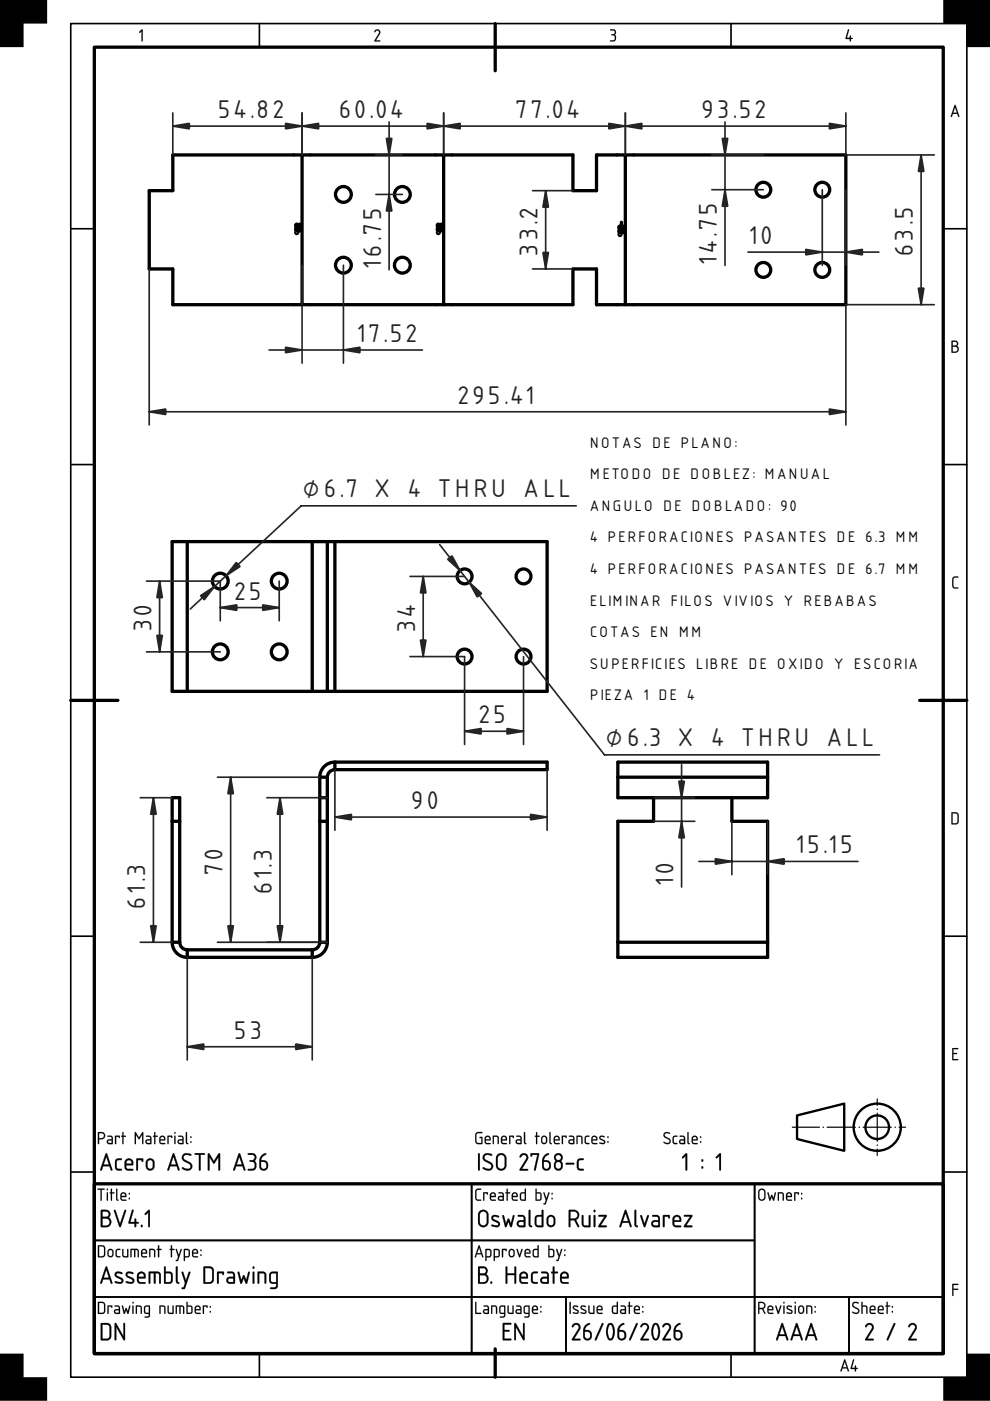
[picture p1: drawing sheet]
<svg xmlns="http://www.w3.org/2000/svg" width="210mm" height="297mm" viewBox="0 0 210 297" stroke-linecap="round" stroke-linejoin="round" font-family="sans-serif">
<defs><g id="words">
<g font-size="6.7" fill="#212529">
<text x="46.3" y="25">54.82</text>
<text x="71.9" y="25">60.04</text>
<text x="109.3" y="25">77.04</text>
<text x="148.8" y="25">93.52</text>
<text x="159" y="51.8">10</text>
<text x="80.8" y="56.8" transform="rotate(-90 80.8 56.8)">16.75</text>
<text x="114" y="54.2" transform="rotate(-90 114 54.2)">33.2</text>
<text x="152" y="55.9" transform="rotate(-90 152 55.9)">14.75</text>
<text x="193.6" y="54.3" transform="rotate(-90 193.6 54.3)">63.5</text>
<text x="75.9" y="72.5">17.52</text>
<text x="97" y="85.6">295.41</text>
<text x="64.3" y="105.5">⌀6.7 X 4 THRU ALL</text>
<text x="49.7" y="127.1">25</text>
<text x="32.1" y="133.9" transform="rotate(-90 32.1 133.9)">30</text>
<text x="88" y="134" transform="rotate(-90 88 134)">34</text>
<text x="101.5" y="153.3">25</text>
<text x="128.6" y="158.3">⌀6.3 X 4 THRU ALL</text>
<text x="87.2" y="171.5">90</text>
<text x="47.2" y="185.4" transform="rotate(-90 47.2 185.4)">70</text>
<text x="168.9" y="180.9">15.15</text>
<text x="57.6" y="189.5" transform="rotate(-90 57.6 189.5)">61.3</text>
<text x="142.8" y="187.6" transform="rotate(-90 142.8 187.6)">10</text>
<text x="30.8" y="192.7" transform="rotate(-90 30.8 192.7)">61.3</text>
<text x="49.7" y="220.2">53</text>
</g>
<g font-size="4">
<text x="125.1" y="94.9">NOTAS DE PLANO:</text>
<text x="125.1" y="101.6">METODO DE DOBLEZ: MANUAL</text>
<text x="125.1" y="108.3">ANGULO DE DOBLADO: 90</text>
<text x="125.1" y="115">4 PERFORACIONES PASANTES DE 6.3 MM</text>
<text x="125.1" y="121.7">4 PERFORACIONES PASANTES DE 6.7 MM</text>
<text x="125.1" y="128.4">ELIMINAR FILOS VIVIOS Y REBABAS</text>
<text x="125.1" y="135.1">COTAS EN MM</text>
<text x="125.1" y="141.8">SUPERFICIES LIBRE DE OXIDO Y ESCORIA</text>
<text x="125.1" y="148.5">PIEZA 1 DE 4</text>
</g>
</g></defs>
<g fill="none" stroke="#000" stroke-width=".7">
<path d="M20 10h180v277h-180zM105 5v10M36.6 32.8h84.9v7.6h5v-7.6h52.8v31.8h-52.8v-7.6h-5v7.6h-84.9v-7.6h-5v-16.6h5zM64 32.8v31.8M94.1 32.8v31.8M132.6 32.8v31.8M62.8 48.4h.9v.5h-.9zM63.5 47.5l.2 .2-.2 .4h-.7v-.5h.3v.5M92.8 48.4h.9v.5h-.9zM93.5 47.5l.2 .2-.2 .4h-.7v-.5h.3v.5M131.3 48.8h.9v.5h-.9zM131.8 47.1v.6"/>
<path d="M132.1 47.9l.2 .2-.2 .4h-.8v-.5h.3l.1 .5M36.5 114.8h79.5v31.8h-79.5zM39.7 114.8v31.8M66.2 114.8v31.8M69.4 114.8v31.8M71 114.8v31.8M15 148.5h10M195 148.5h10M36.5 174.1h1.6M67.8 164.8h1.6M67.8 169.1h1.6M67.8 164.8v35"/>
<path d="M67.8 174.1h1.6M69.4 164.8v35M71 163.2a1.6 1.6 0 0 0-1.6 1.6M71 161.6a3.2 3.2 0 0 0-3.2 3.2M71 161.6h45v1.6h-45M71 161.6v1.6M131 161.6h31.7v7.5h-31.7zM131 164.8h31.7M138.6 169.1v5h-7.6v28.9h31.7v-28.9h-7.5v-5M36.5 199.8a3.2 3.2 0 0 0 3.2 3.2M36.5 199.8v-30.7h1.6v30.7M36.5 199.8h1.6"/>
<path d="M38.1 199.8a1.6 1.6 0 0 0 1.6 1.6M67.8 199.8a1.6 1.6 0 0 1-1.6 1.6M67.8 199.8h1.6M69.4 199.8a3.2 3.2 0 0 1-3.2 3.2M131 199.8h31.7M39.7 201.4h26.5M39.7 203h26.5M39.7 201.4v1.6M66.2 201.4v1.6M20 251h180v36h-180zM105 286v6"/>
<circle cx="62.9" cy="49.3" r=".2"/>
<circle cx="72.8" cy="41.2" r="1.68"/>
<circle cx="72.8" cy="56.2" r="1.68"/>
<circle cx="85.3" cy="56.2" r="1.68"/>
<circle cx="85.3" cy="41.2" r="1.68"/>
<circle cx="92.9" cy="49.3" r=".2"/>
<circle cx="131.5" cy="49.7" r=".2"/>
<circle cx="161.8" cy="40.2" r="1.58"/>
<circle cx="161.8" cy="57.2" r="1.58"/>
<circle cx="174.3" cy="40.2" r="1.58"/>
<circle cx="174.3" cy="57.2" r="1.58"/>
<circle cx="46.7" cy="138.2" r="1.68"/>
<circle cx="46.7" cy="123.2" r="1.68"/>
<circle cx="59.2" cy="138.2" r="1.68"/>
<circle cx="59.2" cy="123.2" r="1.68"/>
<circle cx="98.5" cy="122.2" r="1.58"/>
<circle cx="98.5" cy="139.2" r="1.58"/>
<circle cx="111" cy="122.2" r="1.58"/>
<circle cx="111" cy="139.2" r="1.58"/>
</g>
<g fill="none" stroke="#000" stroke-width=".35">
<path d="M15 5h190v287h-190zM55 5v5M155 5v5M15 48.5h5M200 48.5h5M15 98.5h5M200 98.5h5M15 198.5h5M200 198.5h5M15 248.5h5M20 251h80v12h-80zM100 251h60v12h-60z"/>
<path d="M160 251h40v24h-40zM200 248.5h5M20 275h80v12h-80zM20 263h80v12h-80zM100 275h20v12h-20zM100 263h60v12h-60zM120 275h40v12h-40zM160 275h20v12h-20zM180 275h20v12h-20zM55 287v5M155 287v5"/>
</g>
<g fill="#000">
<path d="M0 0h10v5h-5v5h-5zM30 6.3l.3 .1v2.2l-.2 .2-.1-.2v-2l-.3 .4-.2-.1zM79.5 6.5a.64 .64 0 0 1 .9-.2 .64 .64 0 0 1 .1 .9l-.8 1.4h.8l.1 .2h-1.2l.9-1.7a.44 .44 0 0 0-.2-.6 .44 .44 0 0 0-.6 .4l-.1-.2zM129.4 6.2a.75 .75 0 0 1 1 .2 .75 .75 0 0 1-.1 1 .82 .82 0 0 1 .2 1.1 .82 .82 0 0 1-1.2 .2l.1-.1a.76 .76 0 0 0 1-.7l-.1-.3-.7-.1v-.2a.47 .47 0 0 0 .7-.2 .47 .47 0 0 0-.2-.6l-.7-.1zM179.8 6.2l.2 .2-.5 1.6h.7l.1-.5 .1 .5 .4 .2-.4 .1-.1 .5-.1-.5-.9-.1zM200 0h10v10h-5v-5h-5zM202.1 122.4l.3-.2h.7v.2l-.7 .1-.2 .2-.1 1.5 .3 .3h.7v.3h-.8l-.4-.4v-1.6zM201.9 222.2h1.2l-.1 .3h-.9v.7l.8 .2-.8 .1v1h.9l.1 .3h-1.2zM201.9 272.2h1.1l.2 .1-.2 .1h-.9v.8h.9l.2 .2-.2 .1h-.9v1.1l-.1 .2-.1-.2zM0 287h5v5h5v5h-10zM200 292h5v-5h5v10h-10z"/>
<path d="M30 6.3l.3 .1v2.2l-.2 .2-.1-.2v-2l-.3 .4-.2-.1zM30 6.3l-.5 .6h.2l.3-.3 .1 2.2 .1-2.4z"/>
<path d="M79.5 6.4l.3-.2h.4l.4 .4-.1 .6-.8 1.4 .8-.1 .2 .2-.2 .1h-1.1v-.2l.9-1.5a.4 .4 0 0 0-.2-.6 .4 .4 0 0 0-.5 .3l-.3-.1zM79.5 6.5l-.1 .3 .6-.4 .3 .2 .1 .3-1 1.9h1.2l-.1-.2h-.8l.8-1.4a.63 .63 0 0 0-.1-.8 .63 .63 0 0 0-.9 .1z"/>
<path d="M129.4 6.2h.8l.2 .2a.62 .62 0 0 1-.1 1h.1a.84 .84 0 0 1 .1 1.2 .84 .84 0 0 1-1.2 .1l.8-.2 .3-.4-.1-.5-.7-.2 .6-.3 .2-.2-.1-.3-.9-.2zM129.4 6.3v.1l.9 .2 .1 .3-.1 .2-.7 .3 .7 .2a.63 .63 0 0 1 0 .8 .63 .63 0 0 1-.8 .2l-.1 .1 .7 .1 .3-.2a.94 .94 0 0 0-.1-1.2l.3-.6a.88 .88 0 0 0-1.1-.6z"/>
<path d="M179.8 6.2l.2 .2-.5 1.6h.7l.1-.5 .1 .5 .4 .2-.4 .1-.1 .5-.1-.5h-.8l-.2-.1zM179.8 6.2l-.5 2 .9 .1 .1 .5 .1-.5 .4-.1-.4-.2v-.4h-.2v.4h-.7l.5-1.6z"/>
<path d="M202.4 22.2l.2 .1 .8 2.3-.1 .2-.3-.7h-1l-.2 .7-.2-.1zM202.4 22.3l-.8 2.4h.2l.2-.6h1l.3 .7 .1-.2-.8-2.3zM202.5 22.7l-.4 1.2h.8zM202.5 22.7l.4 1.2h-.8z"/>
<path d="M202.4 22.2l.2 .1 .8 2.3-.1 .2-.3-.7h-1l-.2 .7-.2-.1zM202.5 22.7l-.4 1.2h.8z"/>
<path d="M201.8 72.3l.6-.1a.65 .65 0 0 1 .7 .4 .65 .65 0 0 1-.2 .8 .77 .77 0 0 1 .4 .8 .77 .77 0 0 1-.7 .6h-.8zM202 73.5v1.1h.5a.52 .52 0 0 0 .5-.6 .52 .52 0 0 0-.5-.5zM202 72.5v.8h.5a.39 .39 0 0 0 .4-.4 .39 .39 0 0 0-.4-.4z"/>
<path d="M201.8 72.2h.6a.66 .66 0 0 1 .7 .4 .66 .66 0 0 1-.2 .8 .78 .78 0 0 1 .4 .8 .78 .78 0 0 1-.7 .6h-.9zM201.8 72.3v2.4l.8 .1a.77 .77 0 0 0 .6-1.2l-.3-.2 .2-.5-.2-.6zM202 73.5v1.1l.9-.2 .1-.4-.1-.3zM202 73.5h.7l.2 .2a.53 .53 0 0 1 .1 .6 .53 .53 0 0 1-.5 .3h-.5zM202 72.5v.8l.8-.2v-.5zM202 72.5h.5a.41 .41 0 0 1 .4 .4 .41 .41 0 0 1-.4 .4h-.5z"/>
<path d="M202.1 122.4a1.02 1.02 0 0 1 1.1-.1l-.2 .2h-.6l-.2 .3v1.5l.2 .2 .8 .1-.1 .2h-.8l-.4-.3v-1.7zM202.1 122.4l-.2 .4v1.6l.4 .3h.8v-.1l-.7-.1-.3-.3 .1-1.5 .2-.2h.6l.1-.3h-.7z"/>
<path d="M202 172.5v2h.8l.2-.4v-1.4l-.2-.2zM201.8 172.2h1l.4 .5v1.6l-.4 .5h-1.1z"/>
<path d="M202 172.5v2h.8l.2-.4v-1.4l-.2-.2zM202 172.4l.8 .1 .2 .2v1.4a.84 .84 0 0 1-1 .4zM201.7 172.2h1.1l.5 .5v1.7l-.5 .4h-1.1zM201.8 172.3v2.4h1.1l.3-.5v-1.7l-.4-.2z"/>
<path d="M201.9 222.2h1.3l-.2 .3h-.9v.7h.7l.1 .2-.1 .1h-.7v1h.9l.2 .3h-1.3zM201.9 222.2v2.5h1.2l-.1-.1h-.9v-1.1l.8-.1-.8-.1v-.9h.9l.1-.2z"/>
<path d="M20.7 252h1.4l.1 .1-.1 .2-.5-.1v2.3l-.2 .1-.1-.1v-2.3h-.6zM20.7 252v.2h.6l.1 2.4 .1-2.4 .7-.1zM22.7 252.8l.2 .1v1.5l-.1 .2-.2-.2zM22.7 252.8l.1 1.8 .1-1.7zM22.6 252.2a.2 .2 0 0 1 .4 0 .2 .2 0 0 1-.4 0zM22.7 252l.1 .4 .1-.3zM23.5 252l.3 .1-.1 .7h.4l.2 .1-.6 .1 .1 1.5-.2 .1-.1-.2v-1.4l-.3-.1 .3-.1zM23.5 252.1v.7l-.2 .1 .2 .1 .1 1.6 .1-1.6 .6-.1-.6-.1v-.7zM24.6 252l.3 .1v2l.2 .4-.1 .1-.3-.1-.1-.3zM24.7 252.1l-.1 2.1 .3 .3h.2l-.1-.1a1.01 1.01 0 0 1-.2-1.1l.1-1.2zM25.9 253.2l-.1 .4h.8l-.3-.5zM25.8 253.2l.6-.1 .2 .5h-.8zM25.7 252.9a.65 .65 0 0 1 .9 0 .65 .65 0 0 1 .1 .9h-.9l.1 .5h.8l.1 .2-.1 .1h-.7a1.08 1.08 0 0 1-.3-1.7zM25.8 253a1.67 1.67 0 0 0-.1 1.4l.3 .2 .8-.1-.9-.2-.1-.3v-.2h1l-.2-.8-.4-.2zM27.3 254h.2v.3h-.2zM27.3 254v.2h.2v-.2zM27.3 252.9h.2v.3h-.2zM27.3 253l.1 .3 .1-.3z"/>
<path d="M20.7 252h1.4l.1 .1-.6 .1v2.3l-.2 .1-.1-.1v-2.3h-.6zM22.7 252.8l.2 .1v1.5l-.1 .2-.2-.2zM22.6 252.2a.2 .2 0 0 1 .4 0 .2 .2 0 0 1-.4 0zM23.5 252l.2 .1v.7l.6 .1-.6 .1v1.5l-.1 .1-.1-.2v-1.4l-.3-.1 .3-.1zM24.6 252l.3 .1v2l.2 .4-.1 .1-.3-.1-.1-.3zM25.9 253.2l-.1 .4h.8l-.3-.5zM25.7 252.9a.64 .64 0 0 1 .9 0 .64 .64 0 0 1 .1 .9h-.9l.1 .5 .9 .2-.8 .1a1.06 1.06 0 0 1-.3-1.7zM27.3 254h.2v.3h-.2zM27.3 252.9h.2v.3h-.2z"/>
<path d="M21 240.3v1h.6a.52 .52 0 0 0 .4-.6 .52 .52 0 0 0-.5-.4zM20.8 240h.1a1.18 1.18 0 0 1 1.2 .3 .78 .78 0 0 1 .1 .8 .78 .78 0 0 1-.6 .5h-.6v.8l-.2 .1zM23 241.9l-.1 .3 .2 .1h.6v-.5zM22.8 240.8h.8l.3 .5v1.2l-.8 .1a.52 .52 0 0 1-.5-.5 .52 .52 0 0 1 .5-.5h.6v-.4l-.9-.2zM24.4 240.8l1 .1-.1 .4-.1-.3h-.6v1.5l-.1 .1-.1-.2zM26 240l.2 .1v.7l.5 .1-.5 .1v1.5l-.1 .1-.2-.2v-1.4l-.2-.1 .2-.1zM28.6 240l.2 .1 .7 1.1 .6-1.1 .3-.1v2.5l-.3-.1v-1.8l-.6 1-.7-1v1.8l-.2 .2zM31.1 241.9v.3l.1 .1h.7v-.5zM31 240.8h.8l.3 .5v1.2l-.8 .1a.52 .52 0 0 1-.5-.5 .52 .52 0 0 1 .5-.5h.6l-.1-.4-.8-.2zM32.7 240l.2 .1v.7l.6 .1-.6 .1v1.5l-.1 .1-.1-.2v-1.4l-.3-.1 .3-.1zM34.1 241.2l-.1 .4h.8l-.2-.5zM34 240.9a.64 .64 0 0 1 .9 0 .64 .64 0 0 1 0 .9h-.9l.1 .5 1 .2-.8 .1a1.06 1.06 0 0 1-.3-1.7zM35.5 240.8l1 .1-.1 .4-.1-.3h-.5v1.5l-.2 .1-.1-.2zM37 240.8l.2 .1v1.5l-.1 .2-.1-.2zM36.9 240.2a.2 .2 0 0 1 .4 0 .2 .2 0 0 1-.4 0zM38 241.9l-.1 .3 .2 .1h.6v-.5zM37.8 240.8h.8l.3 .5v1.2l-.8 .1a.52 .52 0 0 1-.5-.5 .52 .52 0 0 1 .5-.5h.6v-.4l-.9-.2zM39.4 240l.3 .1v2l.2 .4-.1 .1-.3-.1-.1-.3zM40.4 242h.2v.3h-.2zM40.4 240.9h.2v.3h-.2z"/>
<path d="M21 240.3v1l.7-.1 .3-.4a.5 .5 0 0 0-.5-.5zM21 240.2h.5a.54 .54 0 0 1 .6 .5 .54 .54 0 0 1-.5 .6h-.6zM20.8 240h.1a1.2 1.2 0 0 1 1.2 .3 .78 .78 0 0 1 .2 .8 .78 .78 0 0 1-.7 .5h-.6v.8l-.2 .2zM20.8 240.1l.1 2.5 .1-1.1a1.08 1.08 0 0 0 1.2-.3 .77 .77 0 0 0-.6-1.2zM23 241.9v.4h.7v-.5zM22.9 241.9l.8-.1v.6l-.7-.1zM22.8 240.8h.8l.3 .3v1.5h-1l-.2-.3 .1-.6 .9-.1-.1-.5-.8-.1zM22.8 240.8v.2l.8 .1 .1 .5-.9 .1-.1 .4 .1 .3 1.1 .1v-1.4l-.3-.3zM24.4 240.8h.9l.1 .1-.1 .4-.1-.3h-.6v1.5l-.1 .1-.1-.2zM24.4 240.8l.1 1.8 .1-1.6h.6l.1 .3 .1-.4zM26 240l.2 .1v.7h.4l.1 .1-.5 .1v1.5l-.1 .1-.2-.2v-1.4l-.2-.1 .2-.1zM26 240.1v.7l-.3 .1 .3 .1 .1 1.6 .1-1.6 .5-.1-.5-.1v-.7zM28.6 240l.2 .1 .7 1.1 .6-1.1 .3-.1v2.6l-.3-.2v-1.8l-.6 1-.7-1v1.8l-.2 .2zM28.6 240.1v2.4l.2-.1v-1.9l.7 1 .7-1v1.9l.1 .1v-2.4h-.2l-.6 1.1-.7-1.1zM31.2 241.9l-.1 .4h.8v-.5zM31.1 241.9l.8-.1v.6l-.8-.1zM31 240.8h.8l.3 .3-.1 1.5h-.9l-.3-.3 .1-.6 1-.1-.1-.5-.8-.1zM31 240.8v.2l.8 .1 .1 .5-.9 .1-.2 .4 .2 .3 1.1 .1v-1.4l-.3-.3zM32.7 240l.3 .1-.1 .7h.4l.2 .1-.6 .1 .1 1.5-.2 .1-.1-.2v-1.4l-.3-.1 .3-.1zM32.7 240.1v.7l-.3 .1 .3 .1 .1 1.6 .1-1.6 .5-.1-.5-.1v-.7zM34.1 241.2l-.1 .4h.8l-.2-.5zM34.1 241.2l.5-.1 .2 .5h-.8zM34 240.9a.65 .65 0 0 1 .9 0 .65 .65 0 0 1 0 .9h-.9l.1 .5h.8l.2 .2-.2 .1h-.6a1.08 1.08 0 0 1-.3-1.7zM34 241a1.67 1.67 0 0 0-.1 1.4l.4 .2 .8-.1-1-.2-.1-.3v-.2h1l-.1-.8-.5-.2zM35.5 240.8h.9l.1 .1-.1 .4-.1-.3h-.5v1.5l-.2 .1-.1-.2zM35.5 240.8l.1 1.8 .1-1.6h.6l.1 .3 .1-.4zM37 240.8l.2 .1v1.5l-.1 .2-.2-.2zM37 240.8l.1 1.8 .1-1.7zM36.9 240.2a.2 .2 0 0 1 .4 0 .2 .2 0 0 1-.4 0zM37 240v.3h.2v-.3zM38 241.9v.4h.7v-.5zM37.9 241.9l.8-.1v.6l-.7-.1zM37.8 240.8h.8l.3 .3-.1 1.5h-.9l-.2-.3 .1-.6 .9-.1-.1-.5-.8-.1zM37.8 240.8v.2l.8 .1 .1 .5-.9 .1-.1 .4 .1 .3 1.1 .1v-1.4l-.3-.3zM39.4 240l.3 .1v2l.2 .4-.1 .1-.3-.1-.1-.3zM39.5 240.1l-.1 2.1 .1 .3 .3 .1 .1-.1-.3-.4v-2zM40.4 242h.2v.3h-.2zM40.4 242l.1 .3 .1-.3zM40.4 240.9h.2v.3h-.2zM40.4 241v.2h.2v-.2z"/>
<path d="M22.4 244.5l.3 .1 1.1 3.3-.1 .3-.3-.2-.2-.7h-1.3l-.4 .9h-.2l-.1-.2zM22.5 244.6l-1.2 3.4 .1 .2 .2-.2 .2-.8h1.4l.5 1 .1-.2-1.1-3.4zM22.5 245.3l-.5 1.6h1.1zM22.5 245.2l.6 1.7h-1.2zM24.6 245.8a1.11 1.11 0 0 1 1.3 0l-.1 .1a.86 .86 0 0 0-1 .5v1.2l1 .3 .1 .1a.93 .93 0 0 1-1.5-.5v-1.4zM24.6 245.8l-.2 .4v1.3l.2 .4a1.1 1.1 0 0 0 1.2 .1l-.1-.2h-.8a1.97 1.97 0 0 1 0-1.8l.8-.1 .1-.1a1.12 1.12 0 0 0-1.2 0zM26.9 246.2l-.1 .5h1.1a.55 .55 0 0 0-.3-.6 .55 .55 0 0 0-.7 .1zM26.9 246.2l.3-.2h.5l.2 .7h-1.1zM26.7 245.8a.94 .94 0 0 1 1.3 0 .94 .94 0 0 1 .1 1.3h-1.3l.2 .7h1l.3 .2-.3 .2h-.9a.92 .92 0 0 1-.7-1.2 1.08 1.08 0 0 1 .3-1.2zM26.7 245.9a2.22 2.22 0 0 0-.1 2.1l.5 .2h.9l.2-.2-.2-.1-1.1-.1-.2-.4v-.4h1.5v-.7l-.2-.4-.7-.3zM28.9 245.6h1.3l.2 .2-.1 .5-.1 .1-.2-.1v-.3h-.8l.1 2-.2 .2-.2-.2zM29 245.7a4.3 4.3 0 0 0 .1 2.5l.1-.2v-2.1h.8l.2 .4 .1-.5-.1-.2zM31.5 246.1l-.2 .3v.9l.2 .4a.56 .56 0 0 0 .9-.5v-.8l-.2-.3-.3-.1zM31.5 246.1l.4-.2 .4 .3 .1 1-.2 .5a.57 .57 0 0 1-.6 .1 .57 .57 0 0 1-.4-.5l.1-1zM31.2 245.8a.94 .94 0 0 1 1.6 .6 1.54 1.54 0 0 1-.3 1.6l-.7 .2-.6-.2a1.81 1.81 0 0 1 0-2.2zM31.3 245.8l-.4 .7a1.4 1.4 0 0 0 .5 1.5 .89 .89 0 0 0 1.3-.7v-1.1l-.2-.3-.7-.3zM36.7 244.5l.3 .1 1.1 3.3-.2 .3-.2-.2-.2-.7h-1.4l-.3 .9h-.3v-.2zM36.7 244.6l-1.2 3.4 .2 .2 .1-.2 .3-.8h1.4l.4 1 .1-.3-1.1-3.3zM36.8 245.3l-.6 1.6h1.1zM36.8 245.2l.6 1.7h-1.2zM38.8 244.8l.4-.3 .9 .1 .4 .1v.3l-.1 .1a.91 .91 0 0 0-1.5 .3l.4 .5a1.92 1.92 0 0 1 1.5 1.1v.5l-.3 .5a1.47 1.47 0 0 1-2-.4l.2-.2 .8 .4h.6l.3-.5-.2-.4-1.5-1-.2-.5zM38.8 244.8a.91 .91 0 0 0 .3 1.4l.9 .5a.64 .64 0 0 1 .3 1 .64 .64 0 0 1-1 .1l-.6-.3-.1 .1 .1 .2a1.13 1.13 0 0 0 1.3 .4 1.13 1.13 0 0 0 .7-1.2l-.5-.6-1.1-.6-.2-.4 .1-.3 .3-.2 1.1 .1 .2-.1a1.41 1.41 0 0 0-1.8-.1zM41.3 244.5h2l.2 .2-.2 .2-.8-.1 .1 3.2-.2 .2-.2-.2v-3.2h-.9zM41.3 244.6v.2h.9v3.2l.2 .2 .1-.2v-3.2h.8l.2-.1-.2-.2zM44.1 244.5l.3 .1 .9 1.6 1-1.6 .3-.1v3.6h-.3v-.2v-2.6l-.9 1.4-1-1.4 .1 2.7-.1 .1-.3 .1zM44.1 244.6v3.5h.3v-.1v-2.8l1 1.5 .9-1.5v2.7l.1 .2h.2v-3.5h-.3l-1 1.6-.9-1.6zM50.6 244.5l.3 .1 1.1 3.3-.1 .3-.3-.2-.2-.7h-1.3l-.4 .9h-.2l-.1-.2zM50.7 244.6l-1.2 3.4 .1 .2 .2-.2 .2-.8h1.4l.5 1 .1-.3-1.1-3.3zM50.7 245.3l-.5 1.6h1.1zM50.7 245.2l.6 1.7h-1.2zM52.6 244.5h1.1l.4 .3a.88 .88 0 0 1-.1 1.4v-.1a1.2 1.2 0 0 1 .2 1.7 1.2 1.2 0 0 1-1.7 .2l.2-.2 1.1-.1a.88 .88 0 0 0 .1-1 .88 .88 0 0 0-1-.4v-.3h.2a.61 .61 0 0 0 .7-.2 .61 .61 0 0 0 .1-.8l-1.3-.2zM52.6 244.6v.2h.9a.56 .56 0 0 1 .5 .4 .56 .56 0 0 1-.2 .6l-.9 .3 1 .4a.9 .9 0 0 1 0 1.2 .9 .9 0 0 1-1.2 .2l-.2 .1a1.66 1.66 0 0 0 1.6-.1 1.31 1.31 0 0 0-.2-1.7 .93 .93 0 0 0 .3-1.2 .93 .93 0 0 0-1.1-.5zM55.4 245l.8-.5 .3 .2a2.06 2.06 0 0 0-1.1 1.3h.8l.4 .3a1.4 1.4 0 0 1-.1 1.7 .89 .89 0 0 1-1.2-.1l-.3-.5a2.94 2.94 0 0 1 .2-2.1zM55.4 245l-.1 .3a2.89 2.89 0 0 0-.3 2.1 .94 .94 0 0 0 1.2 .7 .94 .94 0 0 0 .6-1.2 1.12 1.12 0 0 0-1.5-.9l.2-.6 .9-.6v-.2l-.3-.1zM55.3 246.3l.1 1 .1 .4 .4 .1 .4-.1a.84 .84 0 0 0-.4-1.3zM55.3 246.3h.8l.2 .2a.74 .74 0 0 1 .2 1 .74 .74 0 0 1-1 .2l-.2-.4z"/>
<path d="M22.4 244.5l.3 .1 1.1 3.3-.1 .3-.5-.9h-1.3l-.4 .9-.3-.2zM22.5 245.2l-.5 1.7h1.1zM24.6 245.8a1.11 1.11 0 0 1 1.2 0v.1a.86 .86 0 0 0-1.1 .5l.1 1.2 .1 .2 .9 .1v.1a.96 .96 0 0 1-1.2 0 .96 .96 0 0 1-.2-1.2v-.7zM26.9 246.2l-.1 .5h1.1a.58 .58 0 0 0-.3-.7 .58 .58 0 0 0-.7 .2zM26.7 245.8a.92 .92 0 0 1 1.3 0 .92 .92 0 0 1 .1 1.3h-1.3l.1 .7h1.1l.3 .2-.3 .2h-.9a.89 .89 0 0 1-.7-1.2 1.14 1.14 0 0 1 .3-1.2zM28.9 245.7l1.3-.1 .2 .2-.2 .5h-.1l-.1-.3h-.8v2l-.1 .2a3.9 3.9 0 0 1-.2-2.5zM31.5 246.1l-.2 .2v1a.57 .57 0 0 0 .6 .5 .57 .57 0 0 0 .5-.6v-.8l-.2-.3-.3-.2zM31.3 245.8a.92 .92 0 0 1 1.5 .6 1.51 1.51 0 0 1-.3 1.5 .92 .92 0 0 1-1 .2 .92 .92 0 0 1-.6-.8l.1-1.1zM36.7 244.5l.3 .1 1 3.3-.1 .3-.4-.9h-1.4l-.3 .9-.3-.2zM36.8 245.2l-.6 1.7h1.1zM38.8 244.8a1.41 1.41 0 0 1 1.8 .1l-.2 .1a.93 .93 0 0 0-1.5 .4l.4 .6a1.9 1.9 0 0 1 1.4 1 1.07 1.07 0 0 1-.5 1.1 1.07 1.07 0 0 1-1.2-.1l-.4-.3 .1-.2a1.19 1.19 0 0 0 1.7 0 .58 .58 0 0 0-.4-.8l-1.3-.8-.1-.5zM41.3 244.5h2l.2 .2-.2 .1h-.8v3.2l-.1 .2-.2-.2v-3.2h-.9zM44.1 244.6h.3l.9 1.6 1-1.6h.3v3.5h-.3v-.2v-2.6l-.9 1.4-1-1.4v2.7v.1h-.3zM50.6 244.5l.3 .1 1.1 3.3-.1 .3-.5-.9h-1.3l-.4 .9-.3-.2zM50.7 245.2l-.5 1.7h1.1zM52.6 244.5a1.21 1.21 0 0 1 1.8 .9l-.4 .8a1.18 1.18 0 0 1 .2 1.6 1.18 1.18 0 0 1-1.7 .2l.2-.2a.88 .88 0 0 0 1-.1 .88 .88 0 0 0 .3-.9l-.4-.5h-.6v-.3a.67 .67 0 0 0 .8-.2 .67 .67 0 0 0-.1-.9l-1.1-.1zM55.4 245l.8-.5 .3 .2a1.88 1.88 0 0 0-1.1 1.3 1.12 1.12 0 0 1 1.4 .9 1.12 1.12 0 0 1-1.2 1.3l-.5-.4-.1-.4a2.92 2.92 0 0 1 .2-2.1zM55.3 246.3v1a.57 .57 0 0 0 .6 .5 .57 .57 0 0 0 .6-.5l-.2-.8-.2-.1z"/>
<path d="M21.4 256.6l1-.1a.93 .93 0 0 1 .9 .6 .93 .93 0 0 1-.2 1 1.11 1.11 0 0 1 .5 1.2 1.11 1.11 0 0 1-1 .9l-1.2-.1zM21.7 258.4v1.5h.8a.74 .74 0 0 0 .7-.8 .74 .74 0 0 0-.7-.7zM21.7 256.9v1.1h.8a.56 .56 0 0 0 .5-.6 .56 .56 0 0 0-.5-.5zM24.2 256.6l.3 .1 .9 2.8 1-2.8 .3-.2-1.1 3.6-.3-.1zM28 256.5h.3v.2l-.7 2.4h.9v-.5l.2-.3 .2 .3v.5h.3l.2 .2-.5 .1v.6l-.2 .2-.2-.2v-.6h-1.1l-.2-.1zM29.9 259.7h.3v.4h-.3zM31.4 256.6l.2-.1 .2 .2v3.3l-.2 .2-.2-.2v-2.9l-.5 .5-.2-.2z"/>
<path d="M21.5 256.5h.9a.94 .94 0 0 1 .9 .5 .94 .94 0 0 1-.2 1.1l.3 .4a1.1 1.1 0 0 1-.8 1.7h-1.2l-.1-3.5zM21.4 256.6v3.5h1.4l.5-.2 .3-.8-.2-.6-.4-.4 .3-.4v-.5l-.5-.6zM21.7 258.4v1.5l1-.1 .3-.2a.75 .75 0 0 0 .2-.8 .75 .75 0 0 0-.7-.4zM21.7 258.3l1 .1 .3 .2a.75 .75 0 0 1 .2 .8 .75 .75 0 0 1-.7 .5h-.8zM21.7 256.9v1.1l1.2-.2a.58 .58 0 0 0 .1-.6 .58 .58 0 0 0-.5-.3zM21.7 256.8l1 .1 .2 .1a.56 .56 0 0 1 .1 .7 .56 .56 0 0 1-.5 .3h-.8zM24.2 256.5l.3 .2 .9 2.8 1-2.8 .3-.2v.3l-1.1 3.4-.3-.2zM24.2 256.6l1.1 3.4 .3 .1 1.1-3.5-.3 .1-1 2.8-.9-2.8zM28 256.5h.3v.2l-.7 2.4h.9v-.5l.2-.3 .2 .3v.5h.3l.3 .2-.3 .2-.3-.1v.6l-.2 .2-.2-.2v-.6l-1.1 .1-.2-.2zM28 256.5l-.7 2.8 .1 .1h1.1v.6l.2 .2 .1-.2v-.6l.6-.1-.2-.2h-.4v-.7h-.2l-.1 .7h-.9l.7-2.4v-.1zM29.9 259.7h.3v.4h-.3zM29.9 259.7v.4h.3v-.3zM31.4 256.6l.2-.1 .2 .2v3.3l-.2 .2-.2-.2v-2.9l-.5 .5-.2-.2zM31.4 256.6l-.7 .8 .2 .1 .5-.5v3l.2 .2 .1-.2v-3.3v-.1z"/>
<path d="M101 252.2l.2-.2h.8v.2l-.8 .1-.2 .2v1.4l.2 .4h.7l.1 .3h-.8l-.4-.4v-1.6zM102.5 252.8l1 .1-.1 .4-.2-.3h-.5v1.5l-.1 .1-.2-.2zM104.2 253.2l-.1 .4h.8l-.2-.5zM104.1 252.9a.64 .64 0 0 1 .8 0 .64 .64 0 0 1 .1 .9h-.9l.1 .5 .9 .2-.7 .1a1.06 1.06 0 0 1-.3-1.7zM105.9 253.9l-.1 .3 .2 .1h.6v-.5zM105.7 252.8h.8l.3 .5v1.2l-.8 .1a.52 .52 0 0 1-.5-.5 .52 .52 0 0 1 .5-.5h.6v-.4l-.9-.2zM107.4 252l.3 .1v.7l.5 .1-.5 .1v1.5l-.2 .1-.1-.2v-1.4l-.2-.1 .2-.1zM108.8 253.2l-.1 .4h.8l-.2-.5zM108.7 252.9a.64 .64 0 0 1 .9 0 .64 .64 0 0 1 .1 .9h-1l.2 .5 .9 .2-.8 .1a1.06 1.06 0 0 1-.3-1.7zM110.6 253.1l-.1 .3v.8l.8 .1v-1.3zM110.3 253l.3-.2h.7v-.7l.2-.1v2.6h-.9l-.3-.3zM113.8 253v1.3h.5a.91 .91 0 0 0 .2-1.2zM113.6 252l.2 .1v.7h.7l.3 .3v1l-.3 .5-1-.1zM115.2 252.8l.3 .1 .4 1.2 .4-1.2 .1-.1 .1 .1-.9 2.5-.4-.2 .3-.1 .2-.6zM117 254h.2v.3h-.2zM117 252.9h.2v.3h-.2z"/>
<path d="M100.9 252.2a1.02 1.02 0 0 1 1.2-.1l-.2 .2h-.7l-.2 .3v1.5l.3 .2 .7 .1-.1 .2h-.7l-.4-.3-.1-1.7zM101 252.2l-.2 .4v1.6l.4 .3h.8l-.1-.1-.7-.1-.2-.4v-1.4l.2-.2 .8-.1v-.2h-.8zM102.5 252.8h.8l.2 .1-.1 .4-.2-.3h-.5v1.5l-.1 .1-.2-.2zM102.5 252.8l.1 1.8 .1-1.6h.5l.2 .3v-.4zM104.2 253.2l-.1 .4h.8l-.2-.5zM104.2 253.2l.5-.1 .2 .5h-.8zM104.1 252.9a.65 .65 0 0 1 .9 0 .65 .65 0 0 1 0 .9h-.9l.1 .5h.8l.2 .2-.2 .1h-.6a1.08 1.08 0 0 1-.3-1.7zM104.1 253a1.67 1.67 0 0 0-.1 1.4l.4 .2 .7-.1-.9-.2-.1-.3v-.2h1l-.1-.8-.5-.2zM105.9 253.9v.4h.7v-.5zM105.9 253.9l.7-.1v.6l-.7-.1zM105.7 252.8h.8l.3 .3v1.5h-1l-.2-.3 .1-.6 .9-.1-.1-.5-.8-.1zM105.7 252.8v.2l.8 .1 .1 .5-.9 .1-.1 .4 .1 .3 1.1 .1v-1.4l-.3-.3zM107.4 252l.3 .1-.1 .7h.5l.1 .1-.5 .1v1.5l-.2 .1-.1-.2v-1.4l-.3-.1 .3-.1zM107.5 252.1l-.1 .7-.2 .1 .2 .1 .1 1.6 .1-1.6 .6-.1-.6-.1v-.7zM108.8 253.2l-.1 .4h.8l-.2-.5zM108.8 253.2l.5-.1 .3 .5h-.9zM108.7 252.9a.66 .66 0 0 1 .9 0 .66 .66 0 0 1 .1 .9h-1l.2 .5h.7l.2 .2-.2 .1h-.6a1.08 1.08 0 0 1-.3-1.7zM108.7 253a1.67 1.67 0 0 0-.1 1.4l.4 .2 .8-.1-.9-.2-.2-.3v-.2h1l-.1-.8-.5-.2zM110.6 253.1l-.1 .3a.67 .67 0 0 0 .3 .9h.5l-.1-1.3zM110.6 253h.7v1.4l-.8-.2v-.8zM110.3 252.9l.3-.1h.7l-.1-.7 .3-.1v2.6h-.7l-.4-.1a1.56 1.56 0 0 1-.2-1.4zM110.4 253l-.2 1.1 .2 .4h1.1v-2.5l-.2 .1v.7h-.7zM113.8 253v1.3h.6l.2-.2-.1-.9zM113.8 253h.6l.2 .2v.8l-.1 .3-.7 .1zM113.6 252l.2 .1v.7h.7l.3 .3v1.2l-.3 .3h-.8l-.2-.1zM113.6 252v2.5l.1 .1 .8-.1 .3-.4v-1l-.3-.3h-.7v-.7zM115.2 252.8l.3 .1 .4 1.2 .3-1.2 .2-.1 .1 .1-.8 2.4-.1 .1-.4-.2 .3-.1 .2-.6zM115.3 252.8l.4 1.7-.2 .6-.3 .1 .4 .2 .9-2.5h-.2l-.4 1.2-.4-1.2zM116.9 254h.3v.3h-.3zM117 254v.2h.1v-.2zM116.9 252.9h.3v.3h-.3zM117 253l.1 .3v-.3z"/>
<path d="M102 257l-.3 .6v1.6a.75 .75 0 0 0 .8 .6 .75 .75 0 0 0 .7-.7v-1.5a.75 .75 0 0 0-.4-.7 .75 .75 0 0 0-.8 .1zM101.7 256.8a1.1 1.1 0 0 1 1.2-.2 1.1 1.1 0 0 1 .7 1v1.5a1.1 1.1 0 0 1-1.1 1.1 1.1 1.1 0 0 1-1.1-1.1v-1.8zM104.4 257.8a1.2 1.2 0 0 1 1.4 .1l-.1 .2-.6-.1a.34 .34 0 0 0-.4 0 .34 .34 0 0 0-.1 .4l1 .5a.71 .71 0 0 1 .3 1 .71 .71 0 0 1-1 .2l-.7-.2v-.2h.2a.78 .78 0 0 0 1.3-.2l-.3-.3-.8-.4a.65 .65 0 0 1-.2-1zM106.6 257.7l.3 .1 .4 1.6 .5-1 .5 1 .4-1.6 .3-.2-.5 2.5-.3-.1-.4-1-.4 1-.3 .2zM110 259.2v.4l.2 .2h.8v-.7zM109.8 257.6h1.1l.5 .6v1.9l-.2 .1h-.9a.74 .74 0 0 1-.7-.8 .74 .74 0 0 1 .7-.7h.7v-.5l-.2-.2-1-.1zM112.1 256.6h.3l.1 .1v2.9l.3 .4a.52 .52 0 0 1-.6 0 .52 .52 0 0 1-.1-.7zM113.9 258l-.2 .4 .1 1.2 .4 .2h.7v-1.8zM113.6 257.9a1.3 1.3 0 0 1 1.3-.3v-.9l.1-.2 .2 .2v3.3l-.2 .2a1.47 1.47 0 0 1-1.4-.2l-.2-.5v-1.2zM116.4 258.1l-.1 .2-.1 1a.57 .57 0 0 0 .7 .5 .57 .57 0 0 0 .5-.6v-.8l-.2-.3-.4-.2zM116.2 257.8a.92 .92 0 0 1 1.5 .6 1.51 1.51 0 0 1-.3 1.5 .92 .92 0 0 1-1 .2 .92 .92 0 0 1-.5-.8v-1.1zM120.9 256.9v1.5a1.06 1.06 0 0 0 1.5-.8v-.3l-.5-.4zM120.6 256.6l.2-.1a1.71 1.71 0 0 1 1.8 .4 1.12 1.12 0 0 1-.5 1.7l.7 1.3-.1 .2h-.3l-.6-1.4h-.9v1.3v.1h-.3zM123.4 257.7h.3v.1v1.8l.4 .2h.7v-2l.2-.2 .2 .2-.1 2.3-1.1 .1a.84 .84 0 0 1-.6-1.2zM125.9 257.7l.3-.1v.2v2.2l-.1 .2-.2-.2zM125.9 256.8a.24 .24 0 0 1 .4 0 .24 .24 0 0 1-.4 0zM126.9 257.6h1.7v.3l-1.2 1.9h1.1l.1 .1v.2h-1.7v-.3l1.3-1.8h-1.2l-.1-.1zM132.5 256.5l.3 .1 1.1 3.3-.2 .3-.4-.9h-1.3l-.4 .9-.3-.2zM132.6 257.2l-.5 1.7h1.1zM134.6 256.6h.2l.1 .1v2.9l.4 .4a.52 .52 0 0 1-.7 0 .52 .52 0 0 1-.1-.7zM135.8 257.7l.3 .1 .6 1.6 .5-1.7 .2-.1 .2 .2-.8 2.2-.1 .2-.2-.2zM138.5 259.2v.4l.2 .2h.8v-.7zM138.3 257.6h1.1l.5 .6v1.9l-.2 .1h-.9a.74 .74 0 0 1-.7-.8 .74 .74 0 0 1 .7-.7h.7v-.5l-.2-.2-1-.1zM140.6 257.7l1.2-.1 .2 .2-.1 .5h-.2v-.3h-.8v2l-.2 .2a3.9 3.9 0 0 1-.1-2.5zM143.1 258.2l-.1 .5h1.1a.58 .58 0 0 0-.3-.7 .58 .58 0 0 0-.7 .2zM142.9 257.8a.92 .92 0 0 1 1.2 0 .92 .92 0 0 1 .2 1.3h-1.4l.2 .7h1.1l.2 .2-.2 .2h-.9a.89 .89 0 0 1-.7-1.2 1.14 1.14 0 0 1 .3-1.2zM145 257.6h1.8v.3l-1.3 1.9h1.1l.2 .1v.2h-1.8v-.3l1.3-1.8h-1.1l-.2-.1z"/>
<path d="M101.4 244.6h.3v.1v3.3l-.2 .2-.1-.2zM102.6 244.8a1.41 1.41 0 0 1 1.8 .1l-.2 .1a.93 .93 0 0 0-1.5 .4l.4 .6a1.9 1.9 0 0 1 1.4 1 1.07 1.07 0 0 1-.5 1.1 1.07 1.07 0 0 1-1.3-.1l-.3-.3 .1-.2a1.19 1.19 0 0 0 1.7 0 .58 .58 0 0 0-.4-.8l-1.3-.8-.2-.5zM105.8 245l-.3 .6v1.6a.75 .75 0 0 0 .8 .6 .75 .75 0 0 0 .7-.7v-1.5a.75 .75 0 0 0-.4-.7 .75 .75 0 0 0-.8 .1zM105.5 244.8a1.1 1.1 0 0 1 1.2-.2 1.1 1.1 0 0 1 .7 1v1.5a1.1 1.1 0 0 1-1.1 1.1 1.1 1.1 0 0 1-1.1-1.1v-1.8zM110.4 244.8a.92 .92 0 0 1 1.3-.1 .92 .92 0 0 1 .1 1.2l-1.2 1.9h1.2l.1 .1v.3h-1.7v-.3l1.3-2.1a.6 .6 0 0 0-.3-.9 .6 .6 0 0 0-.8 .5l-.2-.2zM112.5 244.5h1.6l.2 .2-.7 3.3-.2 .2-.2-.2 .7-3.1h-1.1l-.1 .3-.2-.2zM115.4 245l.8-.5 .2 .2a1.88 1.88 0 0 0-1.1 1.3 1.12 1.12 0 0 1 1.5 .9 1.12 1.12 0 0 1-1.2 1.3l-.5-.4-.2-.4a2.92 2.92 0 0 1 .3-2.1zM115.3 246.3v1a.57 .57 0 0 0 .6 .5 .57 .57 0 0 0 .5-.5l-.1-.8-.3-.1zM118 246.5a.8 .8 0 0 0 .4 1.3 .71 .71 0 0 0 .6-.9 .71 .71 0 0 0-1-.4zM117.8 245.4a.6 .6 0 0 0 1.2 0 .6 .6 0 0 0-1.2 0zM117.8 244.7a.93 .93 0 0 1 1.3 .1 .93 .93 0 0 1-.2 1.4 1.07 1.07 0 0 1 .4 1.4 1.07 1.07 0 0 1-1.5 .4l-.3-.7a1.15 1.15 0 0 1 .3-1.1 .92 .92 0 0 1 0-1.5zM120 246.6h1.6l.2 .1-.2 .2h-1.5h-.1zM122.5 245.8a1.11 1.11 0 0 1 1.3 0l-.1 .1a.86 .86 0 0 0-1 .5v1.2l.2 .2 .8 .1 .1 .1a.96 .96 0 0 1-1.2 0 .96 .96 0 0 1-.3-1.2v-.7z"/>
<path d="M102 257.1l-.3 .5 .1 1.7 .2 .3 .6 .2 .3-.1 .3-.4v-1.9l-.2-.4-.4-.1zM101.9 257a.78 .78 0 0 1 .9-.1 .78 .78 0 0 1 .4 .7v1.5a.77 .77 0 0 1-.7 .8 .77 .77 0 0 1-.8-.7v-1.6zM101.7 256.8a1.11 1.11 0 0 1 1.2-.2 1.11 1.11 0 0 1 .7 1v1.5a1.13 1.13 0 0 1-1.1 1.1 1.13 1.13 0 0 1-1.2-1.1l.1-1.8zM101.7 256.8l-.3 .7v1.6l.3 .8a1.18 1.18 0 0 0 1.5 0l.3-.8v-1.5l-.1-.5-.7-.5h-.5zM104.3 257.8a1.2 1.2 0 0 1 1.6 .1l-.2 .3a.82 .82 0 0 0-1.1 .1l.1 .2 .9 .4a.68 .68 0 0 1 .4 .9 .68 .68 0 0 1-.9 .4l-.9-.3 .1-.3 1 .2 .3-.1v-.3l-1-.5a.68 .68 0 0 1-.3-1.1zM104.4 257.8l-.2 .4 .2 .5 1 .5 .3 .3-.3 .3-1.1-.1-.1 .1a1.8 1.8 0 0 0 1.5 .3 .61 .61 0 0 0 .3-.6 .61 .61 0 0 0-.4-.5l-.9-.5-.2-.2a.62 .62 0 0 1 1-.2h.3l-.1-.3-.9-.2zM106.5 257.6l.4 .1 .4 1.7 .3-.9 .2-.2 .2 .2 .3 .9 .4-1.6 .4-.2-.6 2.6-.4-.2-.3-1-.4 1-.3 .2zM106.6 257.7l.5 2.4 .3-.1 .4-1 .4 1 .3 .1 .5-2.4-.3 .1-.4 1.7-.3-1-.2-.1-.5 1.1-.5-1.7zM110 259.2v.5l1 .1v-.7zM110 259.2l1.1-.2v.8l-1.1-.1-.1-.2zM109.8 257.6h1.1l.5 .6v1.9l-.2 .1h-.9a.75 .75 0 0 1-.7-.5 .75 .75 0 0 1 .2-.8 1.33 1.33 0 0 1 1.2-.2l-.1-.6-1.1-.2zM109.8 257.7v.2l1 .1 .2 .2 .1 .5h-.8a.73 .73 0 0 0-.7 .5 .73 .73 0 0 0 .2 .8l.3 .1 1.1 .1 .2-.2-.1-2-.4-.3zM112.1 256.5h.3l.1 .2v2.9l.3 .4a.54 .54 0 0 1-.6 0 .54 .54 0 0 1-.1-.7zM112.2 256.6l-.1 .1a8.4 8.4 0 0 0 .2 3.3l.3 .2 .2-.2-.4-.4v-2.9zM113.9 258l-.1 .4v1.2l.1 .2h1v-1.8zM113.9 258l1-.1v1.9h-.7l-.4-.2-.1-1.2zM113.5 257.8a1.33 1.33 0 0 1 1.4-.2l-.1-.9 .2-.2 .2 .2v3.3l-.2 .2a1.5 1.5 0 0 1-1.4-.2l-.2-.5v-1.2zM113.6 257.9l-.2 .4 .1 1.5 .4 .3 1.1 .1 .2-.2v-3.3l-.2-.2-.1 .2v.9a1.28 1.28 0 0 0-1.3 .3zM116.4 258.1l-.1 .3v.9l.2 .4a.56 .56 0 0 0 .9-.5l-.1-.8-.1-.3-.4-.1zM116.4 258.1l.4-.2 .5 .3 .1 1-.3 .5a.57 .57 0 0 1-.6 .1 .57 .57 0 0 1-.3-.5v-1zM116.2 257.8a.94 .94 0 0 1 1.6 .6 1.54 1.54 0 0 1-.4 1.6l-.6 .2-.6-.2a1.81 1.81 0 0 1 0-2.2zM116.3 257.8l-.4 .7a1.4 1.4 0 0 0 .5 1.5 .89 .89 0 0 0 1.3-.7v-1.1l-.2-.3-.7-.3zM120.9 256.9v1.4a1.04 1.04 0 0 0 1.5-.7l-.3-.6zM120.9 256.8l1 .1 .3 .2a.67 .67 0 0 1 0 1l-.3 .3h-1zM120.6 256.5h.2a1.74 1.74 0 0 1 1.8 .4 1.1 1.1 0 0 1-.5 1.7l.7 1.3v.3l-.4-.1-.6-1.4h-.9l.1 1.3-.1 .2h-.3zM120.6 256.6v3.5l.3-.1v-1.3h.9l.7 1.3 .2 .1 .1-.2-.7-1.3 .5-.5a1.06 1.06 0 0 0-.9-1.6zM123.4 257.6h.3l.1 2 .3 .2h.7v-2l.2-.2 .2 .2v2.4h-1.2l-.5-.2a3.6 3.6 0 0 1-.1-2.4zM123.4 257.7a3.7 3.7 0 0 0 .2 2.2l.4 .3 1.1-.1 .1-2.3-.2-.2-.1 .2v2.1h-.8l-.4-.3v-1.8l-.1-.1zM125.9 257.6h.3l.1 .2v2.2l-.2 .2-.3-.2zM125.9 257.7v2.3l.2 .2 .1-.2v-2.2zM125.8 256.8a.3 .3 0 0 1 .6 0 .3 .3 0 0 1-.6 0zM125.9 256.6v.4h.3v-.4zM126.9 257.6h1.7l.1 .3-1.3 1.9h1.1l.1 .1v.3h-1.7v-.4l1.3-1.8h-1.2l-.1-.1zM126.9 257.7l.1 .2h1.2l-1.3 2v.2h1.7l-.1-.3h-1.2l1.3-1.9v-.2zM132.5 256.5l.3 .1 1.1 3.3-.2 .3-.2-.2-.2-.7h-1.3l-.4 .9h-.2l-.1-.2zM132.5 256.6l-1.1 3.4 .1 .2 .2-.2 .2-.8h1.4l.4 1 .2-.3-1.1-3.3zM132.6 257.3l-.5 1.6h1.1zM132.6 257.2l.6 1.7h-1.2zM134.6 256.5h.3v.2v2.9l.4 .4a.54 .54 0 0 1-.7 0 .54 .54 0 0 1-.1-.7zM134.6 256.6v.1a8.4 8.4 0 0 0 .1 3.3l.4 .2 .1-.2-.3-.4v-2.9zM135.8 257.6l.3 .2 .6 1.6 .5-1.7 .2-.1 .2 .2-.7 2.2-.2 .2-.2-.1-.8-2.2zM135.8 257.7l.7 2.3 .2 .2 .9-2.4-.2-.2-.1 .2-.6 1.7-.6-1.7zM138.6 259.2l-.1 .5 1 .1v-.7zM138.5 259.2l1.1-.2v.8l-1.1-.1-.1-.2zM138.3 257.6h1.1l.5 .6v1.9l-.2 .1h-.9a.75 .75 0 0 1-.7-.5 .75 .75 0 0 1 .2-.8 1.33 1.33 0 0 1 1.2-.2l-.1-.6-1.1-.2zM138.3 257.7v.2l1 .1 .2 .2 .1 .5h-.8a.73 .73 0 0 0-.7 .5 .73 .73 0 0 0 .2 .8l.3 .1 1.1 .1 .2-.2-.1-2-.4-.3zM140.6 257.6h1.2l.2 .2v.5l-.1 .1-.2-.1v-.3h-.8v2l-.2 .2-.2-.2zM140.6 257.7a4.3 4.3 0 0 0 .1 2.5l.2-.2v-2.1h.8l.2 .4 .1-.5-.2-.2zM143.1 258.2l-.1 .5h1a.55 .55 0 0 0-.2-.6 .55 .55 0 0 0-.7 .1zM143.1 258.2l.3-.2h.4l.3 .7h-1.2zM142.9 257.8a.94 .94 0 0 1 1.3 0 .94 .94 0 0 1 .1 1.3h-1.4l.2 .7h1.1l.3 .2-.3 .2h-.9a.92 .92 0 0 1-.7-1.2 1.08 1.08 0 0 1 .3-1.2zM142.9 257.9a2.22 2.22 0 0 0-.1 2.1l.5 .2h.9l.2-.2-.2-.1-1.1-.1-.2-.4v-.4h1.5v-.7l-.2-.4-.7-.3zM145 257.6h1.8v.3l-1.3 1.9h1.1l.2 .1v.3h-1.8v-.4l1.3-1.8h-1.1l-.2-.1zM145.1 257.7l.1 .2h1.2l-1.3 2v.2h1.6l-.1-.3h-1.1l1.3-1.9-.1-.2z"/>
<path d="M101.4 244.5h.3l.1 .2v3.3l-.3 .2-.2-.2zM101.4 244.6v3.4l.1 .2 .2-.2v-3.3v-.1zM102.6 244.8l.4-.3 .9 .1 .4 .1v.3l-.1 .1a.91 .91 0 0 0-1.5 .3l.4 .5a1.92 1.92 0 0 1 1.4 1.1v.5l-.2 .5a1.47 1.47 0 0 1-2-.4l.2-.2 1.1 .4h.3l.2-.3a.55 .55 0 0 0-.3-.7l-1.3-.9-.2-.5zM102.6 244.8a.91 .91 0 0 0 .3 1.4l.9 .5a.64 .64 0 0 1 .3 1 .64 .64 0 0 1-1 .1l-.6-.3-.1 .1 .1 .2a1.13 1.13 0 0 0 1.3 .4 1.13 1.13 0 0 0 .7-1.2l-.5-.6-.9-.4a.56 .56 0 0 1-.3-.9l.3-.2 1.1 .1 .1-.1a1.41 1.41 0 0 0-1.7-.1zM105.8 245.1l-.3 .5 .1 1.7 .2 .3 .6 .2 .3-.1 .3-.4v-1.9l-.2-.4-.4-.1zM105.8 245a.78 .78 0 0 1 .8-.1 .78 .78 0 0 1 .4 .7v1.5a.77 .77 0 0 1-.7 .8 .77 .77 0 0 1-.8-.7v-1.6zM105.5 244.8a1.11 1.11 0 0 1 1.2-.2 1.11 1.11 0 0 1 .7 1v1.5a1.13 1.13 0 0 1-1.1 1.1 1.13 1.13 0 0 1-1.2-1.1l.1-1.8zM105.5 244.8l-.3 .7v1.6l.3 .8a1.18 1.18 0 0 0 1.5 0l.3-.8v-1.5l-.1-.5-.7-.5h-.5zM110.4 244.8l.1-.1a.87 .87 0 0 1 1.3 .2l.2 .3-.1 .6-1.3 2h1.2l.2 .1v.3h-1.8v-.3l1.3-2.1a.58 .58 0 0 0-.3-.9 .58 .58 0 0 0-.8 .5l-.3-.2zM110.4 244.8l-.2 .4 .1 .2 .2-.1a.56 .56 0 0 1 .4-.5 .56 .56 0 0 1 .6 .2l.1 .6-1.4 2.3v.2h1.7l-.1-.2h-1.2l1.2-2a.94 .94 0 0 0-.4-1.3l-.5-.1zM112.5 244.5h1.6l.2 .2-.7 3.3-.2 .2-.2-.2 .7-3.1h-1.1v.3h-.1l-.2-.2zM112.5 244.6v.4l.2 .2 .1-.4h1.2l-.8 3.2 .2 .2 .9-3.5-.2-.2zM115.4 245l.8-.5 .2 .2a2.06 2.06 0 0 0-1.1 1.3h.8l.5 .3a1.4 1.4 0 0 1-.1 1.7 .89 .89 0 0 1-1.3-.1l-.3-.5a2.94 2.94 0 0 1 .3-2.1zM115.4 245l-.2 .3a2.89 2.89 0 0 0-.2 2.1 .94 .94 0 0 0 1.1 .7 .94 .94 0 0 0 .7-1.2 1.12 1.12 0 0 0-1.5-.9l.2-.6 .8-.6v-.2l-.2-.1zM115.3 246.3v1l.2 .4 .4 .1 .4-.1a.84 .84 0 0 0-.4-1.3zM115.3 246.3h.7l.3 .2a.74 .74 0 0 1 .2 1 .74 .74 0 0 1-1 .2l-.2-.4zM118 246.5l-.2 .4 .1 .6 .3 .3 .6-.1a1.06 1.06 0 0 0 0-1.2l-.4-.1zM118 246.5a.7 .7 0 0 1 1 .6 .7 .7 0 0 1-1 .6l-.2-.4v-.6zM117.8 245.4a.55 .55 0 0 0 1.1 0 .55 .55 0 0 0-1.1 0zM117.8 245.4a.6 .6 0 0 1 1.2 0 .6 .6 0 0 1-1.2 0zM117.8 244.7a.94 .94 0 0 1 1.3 .1 .94 .94 0 0 1-.2 1.4l.1-.1a1.33 1.33 0 0 1 0 1.9l-.4 .2-.7-.1-.3-.3-.2-.5a1.09 1.09 0 0 1 .4-1.1 .89 .89 0 0 1 0-1.5zM117.6 244.9l-.1 .2a.96 .96 0 0 0 .4 1.1 1.07 1.07 0 0 0-.4 1.3 1.07 1.07 0 0 0 1.3 .6 1.22 1.22 0 0 0 .1-1.9 .94 .94 0 0 0-.1-1.6 1.01 1.01 0 0 0-1.2 .3zM120 246.6l1.6-.1 .2 .2-.2 .2h-1.5h-.1zM120 246.6l.1 .3h1.5l.1-.2-.1-.1zM122.5 245.8a1.11 1.11 0 0 1 1.3 0v.1a.86 .86 0 0 0-1.1 .5v1.2l1 .3 .1 .1a.97 .97 0 0 1-1.2 0 .97 .97 0 0 1-.3-1.2v-.7zM122.5 245.8l-.1 .4a2.61 2.61 0 0 0 .1 1.7 1.1 1.1 0 0 0 1.3 .1l-.2-.2h-.8a1.97 1.97 0 0 1 .1-1.8l.7-.1 .2-.1a1.12 1.12 0 0 0-1.3 0z"/>
<path d="M100.9 240.2l.5-.2h.9l-.1 .3h-.9l-.3 .4v1.4l.4 .2h.7v-1l-.5-.1 .2-.2 .5 .1v1.5h-1.1l-.4-.3-.1-1.7zM101 240.2l-.2 .4 .1 1.7 .4 .3 1-.1v-1.4l-.6 .1 .4 .1v1.1l-.9-.1-.2-.4v-1.2l.2-.4 1-.1 .1-.2h-.9zM103.1 241.2l-.1 .4h.8l-.2-.5zM103.1 241.2l.5-.1 .2 .5h-.8zM103 240.9a.65 .65 0 0 1 .9 0 .65 .65 0 0 1 0 .9h-.9l.1 .5h.8l.2 .2-.2 .1h-.6a1.08 1.08 0 0 1-.3-1.7zM103 241a1.67 1.67 0 0 0-.1 1.4l.4 .2 .7-.1-.9-.2-.1-.3v-.2h1l-.1-.8-.5-.2zM104.5 240.8h.8l.3 .1 .2 .4-.1 1.2-.2-.1-.1-1.3-.7-.1v1.4l-.2 .2zM104.5 240.8v1.7l.2-.1v-1.4l.8 .1v1.3l.2 .1a1.66 1.66 0 0 0-.2-1.7zM106.6 241.2l-.1 .4h.7l-.2-.5zM106.5 241.2l.5-.1 .3 .5h-.9zM106.4 240.9a.65 .65 0 0 1 .9 0 .65 .65 0 0 1 .1 .9h-.9l.1 .5h.7l.2 .2-.2 .1h-.6a1.08 1.08 0 0 1-.3-1.7zM106.4 241a1.67 1.67 0 0 0 0 1.4l.3 .2 .8-.1-.9-.2-.2-.3v-.2h1.1l-.2-.8-.4-.2zM108 240.8h.8l.2 .1-.1 .4-.2-.3h-.5v1.5l-.1 .1-.2-.2zM108 240.8l-.1 1.6 .2 .2 .1-1.6h.5l.2 .3 .1-.4zM109.7 241.9v.4h.7v-.5zM109.6 241.9l.8-.1v.6l-.8-.1zM109.5 240.8h.8l.3 .3-.1 1.5h-.9l-.3-.3 .1-.6 1-.1-.1-.5-.8-.1zM109.5 240.8v.2l.8 .1 .1 .5-.9 .1-.2 .4 .2 .3 1.1 .1v-1.4l-.3-.3zM111.1 240l.3 .1v2l.2 .4-.1 .1-.3-.1-.1-.3zM111.1 240.1v2.1l.1 .3 .3 .1 .1-.1-.3-.4v-2zM113.7 240l.2 .1v.7h.4l.1 .1-.5 .1v1.5l-.1 .1-.2-.2v-1.4l-.2-.1 .2-.1zM113.7 240.1v.7l-.3 .1 .3 .1 .1 1.6 .1-1.6 .5-.1-.5-.1v-.7zM115.1 241.1l-.1 1 .5 .2 .3-.4-.1-.6-.2-.2zM115.1 241.1l.4-.1 .2 .3 .1 .8-.2 .2a.38 .38 0 0 1-.4 0 .38 .38 0 0 1-.2-.3zM115 240.9a.64 .64 0 0 1 .6-.1 .64 .64 0 0 1 .4 .6v.6a.66 .66 0 0 1-.4 .5 .66 .66 0 0 1-.7-.1l-.2-.5a.97 .97 0 0 1 .3-1zM115 240.9l-.3 .5 .1 .9 .4 .2h.5l.3-.4v-.9l-.5-.4zM116.5 240l.3 .1v2l.2 .4-.1 .1-.3-.1-.1-.3zM116.5 240.1v2.1l.1 .3 .3 .1 .1-.1-.3-.4v-2zM117.7 241.2l-.1 .4h.8l-.2-.5zM117.7 241.2l.5-.1 .2 .5h-.8zM117.6 240.9a.66 .66 0 0 1 .9 0 .66 .66 0 0 1 .1 .9h-1l.2 .5h.7l.2 .2-.2 .1h-.6a1.08 1.08 0 0 1-.3-1.7zM117.6 241a1.67 1.67 0 0 0-.1 1.4l.4 .2 .8-.1-1-.2-.1-.3v-.2h1l-.1-.8-.5-.2zM119.1 240.8h.9l.2 .1-.2 .4-.1-.3h-.5v1.5l-.2 .1-.1-.2zM119.2 240.8v1.8l.2-.1v-1.5h.5l.1 .3 .2-.4zM120.8 241.9v.4h.7v-.5zM120.8 241.9l.7-.1v.6l-.7-.1zM120.6 240.8h.9l.3 .3-.1 1.5h-.9l-.3-.3 .1-.6 .9-.1v-.5l-.9-.1zM120.7 240.8v.2l.8 .2v.4h-.5a.5 .5 0 0 0-.5 .5 .5 .5 0 0 0 .5 .5l.7-.1 .1-1.2-.3-.5zM122.2 240.8h.8l.4 .1 .1 .4v1.2l-.3-.1v-1.3l-.7-.1v1.4l-.3 .2zM122.3 240.8v1.7l.2-.1v-1.4l.7 .1 .1 1.3 .2 .1a1.66 1.66 0 0 0-.3-1.7zM124.1 240.9l.4-.1 .5 .1-.7 .2-.1 .3a.66 .66 0 0 0 .1 .7 .66 .66 0 0 0 .7 .3v.1a.65 .65 0 0 1-1.1-.4zM124.1 240.9l-.1 1.4 .4 .3 .5-.1-.1-.1a.67 .67 0 0 1-.6-.3 .67 .67 0 0 1 0-.7l.1-.4 .7-.1-.5-.1zM125.7 241.2l-.1 .4h.8l-.2-.5zM125.7 241.2l.5-.1 .2 .5h-.8zM125.6 240.9a.65 .65 0 0 1 .9 0 .65 .65 0 0 1 0 .9h-.9l.2 .5h.7l.2 .2-.2 .1h-.6a1.08 1.08 0 0 1-.3-1.7zM125.6 241a1.67 1.67 0 0 0-.1 1.4l.4 .2 .7-.1-.9-.2-.1-.3v-.2h1l-.1-.8-.5-.2zM127.2 240.9a.62 .62 0 0 1 1 .2l-.7-.1-.2 .2 .8 .5a.48 .48 0 0 1 .2 .7 .48 .48 0 0 1-.6 .2l-.6-.2v-.2h.2a.47 .47 0 0 0 .8-.1l-.9-.6-.2-.3zM127.2 240.9l-.1 .3 .1 .3 .9 .6-.2 .2h-.8a.87 .87 0 0 0 1 .2l.2-.5-1-.8 .2-.2 .6 .1 .1-.1-.5-.2zM128.8 242h.2v.3h-.2zM128.8 242l.1 .3 .1-.3zM128.8 240.9h.2v.3h-.2zM128.8 241v.2h.2v-.2z"/>
<path d="M100.9 240.2l.5-.2h.9l-.1 .2-.9 .1-.3 .4v1.2l.2 .4h.9v-1l-.4-.1 .1-.2 .5 .1v1.4l-1 .1-.5-.3v-1.7zM103.1 241.2l-.1 .4h.8l-.2-.5zM103 240.9a.64 .64 0 0 1 .8 0 .64 .64 0 0 1 .1 .9h-.9l.1 .5 .9 .2-.7 .1a1.06 1.06 0 0 1-.3-1.7zM104.5 240.8a.88 .88 0 0 1 1.3 .5l-.2 1.3-.1-.2v-1.2l-.8-.2v1.4l-.2 .1zM106.6 241.2l-.1 .4h.7l-.2-.5zM106.4 240.9a.64 .64 0 0 1 .9 0 .64 .64 0 0 1 .1 .9h-.9l.1 .5 .9 .2-.8 .1a1.06 1.06 0 0 1-.3-1.7zM108 240.8l1 .1-.1 .4-.2-.3h-.5v1.5l-.1 .1-.2-.2zM109.6 241.9v.3l.1 .1h.7v-.5zM109.5 240.8h.8l.3 .5v1.2l-.8 .1a.52 .52 0 0 1-.5-.5 .52 .52 0 0 1 .5-.5h.6l-.1-.4-.8-.2zM111.1 240l.2 .1v2l.3 .4-.1 .1-.3-.1-.1-.3zM113.7 240l.2 .1v.7l.5 .1-.5 .1v1.5l-.1 .1-.2-.2v-1.4l-.2-.1 .2-.1zM115.1 241.1l-.1 .9a.4 .4 0 0 0 .4 .3 .4 .4 0 0 0 .4-.4l-.2-.8zM115 240.9a.64 .64 0 0 1 1 .5v.6a.64 .64 0 0 1-.6 .6 .64 .64 0 0 1-.7-.7l.1-.7zM116.5 240l.2 .1v2l.3 .4-.1 .1-.3-.1-.1-.3zM117.7 241.2l-.1 .4h.8l-.2-.5zM117.6 240.9a.64 .64 0 0 1 .9 0 .64 .64 0 0 1 .1 .9h-1l.2 .5 .9 .2-.8 .1a1.06 1.06 0 0 1-.3-1.7zM119.2 240.8l1 .1-.2 .4-.1-.3h-.5v1.5l-.2 .1-.1-.2zM120.8 241.9v.3l.1 .1h.6v-.5zM120.7 240.8h.8l.3 .5-.1 1.2-.7 .1a.52 .52 0 0 1-.5-.5 .52 .52 0 0 1 .5-.5h.5v-.4l-.8-.2zM122.3 240.8a.88 .88 0 0 1 1.2 .5l-.1 1.3-.1-.2-.1-1.2-.7-.2v1.4l-.2 .1zM124.1 240.9l.7-.1 .1 .2a.52 .52 0 0 0-.5 0 .52 .52 0 0 0-.2 .6v.6l.8 .3a.65 .65 0 0 1-.8 0 .65 .65 0 0 1-.2-.8zM125.7 241.2l-.1 .4h.8l-.2-.5zM125.6 240.9a.64 .64 0 0 1 .9 0 .64 .64 0 0 1 0 .9h-.9l.1 .5 1 .2-.8 .1a1.06 1.06 0 0 1-.3-1.7zM127.2 240.9a.61 .61 0 0 1 1 .2l-.7-.1-.2 .2 .8 .5a.52 .52 0 0 1 .1 .8 .52 .52 0 0 1-.8 0l-.3-.1 .1-.2a.45 .45 0 0 0 .5 .2 .45 .45 0 0 0 .4-.4l-.9-.5-.1-.3zM128.8 242h.2v.3h-.2zM128.8 240.9h.2v.3h-.2z"/>
<path d="M140.8 240.2l.3-.2h.7l.3 .2-.1 .2a.59 .59 0 0 0-.7-.1 .59 .59 0 0 0-.3 .5l.8 .5a.65 .65 0 0 1 .2 1.1 .89 .89 0 0 1-1.3-.3l.9 .2h.2l.1-.4-.1-.2-1.1-.8zM140.9 240.2l-.2 .7 1 .7a.43 .43 0 0 1 .2 .6 .43 .43 0 0 1-.6 .1l-.5-.2v.2a.81 .81 0 0 0 .8 .3 .81 .81 0 0 0 .6-.7l-.2-.4-1-.6-.1-.2 .2-.4h.9a.76 .76 0 0 0-1.1-.1zM142.7 240.9l.4-.1 .5 .1-.6 .2-.1 .3a.66 .66 0 0 0 0 .7 .66 .66 0 0 0 .7 .3v.1a.66 .66 0 0 1-.8 0 .66 .66 0 0 1-.2-.8zM142.8 240.9l-.1 1.4 .2 .2h.7v-.1l-.7-.2-.1-.9 .2-.3h.5l.1-.2zM144.3 241.9v.4h.7v-.5zM144.3 241.9l.7-.1v.6l-.7-.1zM144.1 240.8h.9l.2 .3v1.5h-.9l-.3-.3 .1-.6 .9-.1-.1-.5-.8-.1zM144.1 240.8v.2l.8 .1 .1 .5-.9 .1-.1 .4 .1 .3 1.1 .1v-1.4l-.2-.3zM145.8 240l.2 .1v2l.3 .4-.2 .1-.3-.1-.1-.3zM145.8 240.1v2.1v.3l.3 .1 .1-.1-.2-.4v-2zM147 241.2l-.1 .4h.8l-.2-.5zM147 241.2l.5-.1 .2 .5h-.8zM146.9 240.9a.66 .66 0 0 1 .8 0 .66 .66 0 0 1 .1 .9h-.9l.1 .5h.8l.2 .2-.2 .1h-.6a1.08 1.08 0 0 1-.3-1.7zM146.9 241a1.67 1.67 0 0 0-.1 1.4l.4 .2 .7-.1-.9-.2-.1-.3v-.2h1l-.1-.8-.5-.2zM148.4 242h.2v.3h-.2zM148.5 242v.3l.1-.3zM148.4 240.9h.3v.3h-.3zM148.5 241v.2h.1v-.2z"/>
<path d="M140.9 240.2a.99 .99 0 0 1 1.2 .1l-.1 .1a.6 .6 0 0 0-.7-.1 .6 .6 0 0 0-.4 .5l.9 .5a.73 .73 0 0 1 0 1.2 .73 .73 0 0 1-1.1-.4h.1a.61 .61 0 0 0 .7 .3 .61 .61 0 0 0 .4-.6l-1.1-.7-.1-.4zM142.7 240.9l.8-.1 .1 .2a.52 .52 0 0 0-.6 0 .52 .52 0 0 0-.1 .6v.6l.7 .3a.65 .65 0 0 1-.8 0 .65 .65 0 0 1-.2-.8zM144.3 241.9l-.1 .3 .2 .1h.6v-.5zM144.1 240.8h.9l.3 .5-.1 1.2-.7 .1a.52 .52 0 0 1-.5-.5 .52 .52 0 0 1 .5-.5h.5v-.4l-.9-.2zM145.8 240l.2 .1v2l.2 .4-.1 .1-.3-.1-.1-.3zM147 241.2l-.1 .4h.8l-.2-.5zM146.9 240.9a.64 .64 0 0 1 .8 0 .64 .64 0 0 1 .1 .9h-.9l.1 .5 .9 .2-.7 .1a1.06 1.06 0 0 1-.3-1.7zM148.4 242h.2v.3h-.2zM148.4 240.9h.2v.3h-.2z"/>
<path d="M145.3 244.6l.2-.1 .2 .2v3.3l-.2 .2-.2-.2 .1-2.9-.5 .5-.3-.2zM145.3 244.6l-.7 .8 .2 .1 .6-.5v3l.1 .2 .2-.2v-3.3l-.1-.1zM148.7 247.3l.4 .1-.1 .4-.3-.1zM148.8 247.3v.4h.2v-.4zM148.7 246a.26 .26 0 0 1 .5 0 .26 .26 0 0 1-.5 0zM148.8 245.9v.3h.2v-.3zM152.5 244.6l.2-.1 .2 .2v3.3l-.2 .2-.2-.2v-2.9l-.5 .5-.3-.2zM152.5 244.6l-.7 .8 .2 .1 .5-.5v3l.2 .2 .1-.2v-3.3v-.1z"/>
<path d="M145.3 244.6l.2-.1 .2 .2v3.3l-.2 .2-.2-.2v-2.9l-.5 .5-.2-.2zM148.8 247.3h.2v.4h-.2zM148.8 245.8h.2l.1 .4h-.3zM152.5 244.6l.2-.1 .2 .2v3.3l-.2 .2-.2-.2v-2.9l-.5 .5-.2-.2z"/>
<path d="M161.2 252.4l-.2 .4v1.1a.52 .52 0 0 0 .5 .4 .52 .52 0 0 0 .5-.5v-1.3l-.5-.2zM161 252.2a.77 .77 0 0 1 .8-.1 .77 .77 0 0 1 .5 .7v1a.77 .77 0 0 1-.8 .8 .77 .77 0 0 1-.7-.7v-1.4zM162.8 252.8l.2 .1 .3 1.1 .3-.7 .4 .7 .3-1.1 .2-.1-.4 1.8-.2-.1-.3-.7-.2 .7-.2 .1zM164.9 252.8a.88 .88 0 0 1 1.3 .5l-.1 1.3-.2-.2v-1.2l-.7-.2v1.4l-.3 .1zM167 253.2l-.1 .4h.8l-.2-.5zM166.9 252.9a.64 .64 0 0 1 .8 0 .64 .64 0 0 1 .1 .9h-.9l.1 .5 .9 .2-.7 .1a1.06 1.06 0 0 1-.3-1.7zM168.4 252.8l1 .1-.1 .4-.1-.3h-.6v1.5l-.1 .1-.1-.2zM169.9 254h.2v.3h-.2zM169.9 252.9h.2v.3h-.2z"/>
<path d="M161.2 252.4l-.2 .4v1.1l.2 .3 .3 .1 .4-.1 .1-.2v-1.4l-.3-.3zM161.2 252.4l.3-.2 .5 .3 .1 1.3a.54 .54 0 0 1-.6 .6 .54 .54 0 0 1-.5-.5v-1.1zM161 252.2a.78 .78 0 0 1 .8-.2 .78 .78 0 0 1 .5 .8v1a.79 .79 0 0 1-.8 .8 .79 .79 0 0 1-.8-.7l.1-1.4zM161 252.2l-.2 .5v1.2l.2 .5a.83 .83 0 0 0 1.1 0l.2-.6-.1-1.4-.5-.4zM162.7 252.8l.3 .1 .3 1.1 .3-.7 .4 .7 .3-1.1 .2-.1-.4 1.8-.2-.1-.3-.7-.2 .7-.3 .1zM162.8 252.8l.4 1.8 .1-.1 .3-.8 .3 .8h.2l.4-1.7-.2 .1-.3 1.2-.4-.8-.3 .8-.4-1.2zM164.9 252.8h.8l.4 .1 .1 .4v1.2l-.3-.1v-1.3l-.7-.1v1.4l-.3 .2zM165 252.8v1.7l.1-.1v-1.4l.8 .1 .1 1.3 .2 .1a1.66 1.66 0 0 0-.3-1.7zM167 253.2l-.1 .4h.8l-.2-.5zM167 253.2l.5-.1 .2 .5h-.8zM166.9 252.9a.66 .66 0 0 1 .8 0 .66 .66 0 0 1 .1 .9h-.9l.1 .5h.8l.1 .2-.1 .1h-.6a1.08 1.08 0 0 1-.3-1.7zM166.9 253a1.67 1.67 0 0 0-.1 1.4l.4 .2 .7-.1-.9-.2-.1-.3v-.2h1l-.1-.8-.5-.2zM168.4 252.8h.9l.1 .1-.1 .4-.1-.3h-.6v1.5l-.1 .1-.1-.2zM168.4 252.8l.1 1.8 .1-1.6h.6l.1 .3 .1-.4zM169.9 254h.2v.3h-.2zM169.9 254v.2h.1v-.2zM169.9 252.9h.2v.3h-.2zM169.9 253l.1 .3 .1-.3z"/>
<path d="M21 264.3v2h.8l.2-.4v-1.4l-.2-.2zM21 264.2l.8 .1 .2 .2 .1 1.4a.83 .83 0 0 1-1.1 .5zM20.8 264h1.1l.4 .5v1.6l-.4 .5h-1.1zM20.8 264.1v2.4h1.1l.4-.5-.1-1.7-.4-.3zM23.2 265.1l-.2 .9 .4 .3 .4-.2v-.8l-.2-.2zM23.2 265.1l.4-.1 .2 .5v.7l-.3 .1h-.3a.9 .9 0 0 1 0-1.2zM23 264.9a.66 .66 0 0 1 1.1 .5v.7l-.4 .4h-.6l-.3-.6a.97 .97 0 0 1 .2-1zM23 264.9l-.2 .3v.7a.62 .62 0 0 0 .6 .7 .62 .62 0 0 0 .6-.6l-.1-1-.5-.2zM24.6 264.9l.3-.1h.6v.2h-.4a.77 .77 0 0 0-.1 1.3l.5 .2a.66 .66 0 0 1-.8 0 .66 .66 0 0 1-.2-.8zM24.7 264.9l-.2 .4 .1 1.1 .4 .2 .5-.1-.6-.2a.88 .88 0 0 1 .2-1.3h.4v-.2h-.5zM25.9 264.8h.2l.1 1.4 .2 .1h.6l-.1-1.4 .3-.1v1.8h-.8l-.4-.2-.1-.3zM26 264.8a1.76 1.76 0 0 0 .2 1.7h1v-1.6l-.1-.1-.1 .1v1.5h-.6l-.2-.2v-1.3zM27.7 264.8h1.2l.4 .1a2.24 2.24 0 0 1 0 1.7l-.1-.2v-1.2l-.5-.2v1.6l-.3-.2v-1.4h-.5v1.5l-.2 .1zM27.7 264.8v1.7h.2v-1.5h.5v1.4l.2 .2 .1-1.6 .4 .1 .1 1.3 .2 .1a1.58 1.58 0 0 0-.3-1.7zM30.2 265.2v.4h.7l-.2-.5zM30.2 265.2l.5-.1 .3 .5h-.9zM30.1 264.9l.4-.1a.65 .65 0 0 1 .6 .3 .65 .65 0 0 1 0 .7h-1l.2 .5h.7l.2 .2-.2 .1h-.6a1.08 1.08 0 0 1-.3-1.7zM30.1 265a1.67 1.67 0 0 0-.1 1.4l.4 .2 .8-.1-.9-.2-.2-.3v-.2h1l-.1-.8-.5-.2zM31.7 264.8h.7l.4 .1 .1 .4v1.2l-.3-.1v-1.3l-.7-.1v1.4l-.3 .2zM31.7 264.8l.1 1.8 .1-1.6h.5l.3 .2v1.2l.1 .2 .1-1.3a.85 .85 0 0 0-1.2-.5zM33.5 264l.3 .1-.1 .7h.4l.2 .1-.6 .1 .1 1.5-.2 .1-.1-.2v-1.4l-.3-.1 .3-.1zM33.5 264.1v.7l-.2 .1 .2 .1 .1 1.6 .1-.1v-1.5l.5-.1-.5-.1 .1-.7zM36.3 264l.2 .1v.7h.4l.1 .1-.5 .1v1.5l-.1 .1-.2-.2v-1.4l-.2-.1 .2-.1zM36.3 264.1l-.1 .7-.2 .1 .2 .1 .2 1.6 .1-1.6 .5-.1-.5-.1v-.7zM37.3 264.8l.2 .1 .4 1.2 .4-1.2 .1-.1 .2 .1-.8 2.4-.2 .1-.4-.2 .3-.1 .3-.6zM37.3 264.8l.5 1.7-.2 .6-.3 .1 .3 .2 .9-2.5h-.2l-.4 1.2-.4-1.2zM39.2 265v1.3h.7l.1-.2-.1-1zM39.2 265h.7l.1 .2v.9l-.1 .2-.7 .1zM39 264.8h1l.3 .5-.1 1.1-.3 .2h-.7v.6l-.1 .2-.2-.2zM39 264.8v2.5l.2-.1v-.6h.6a.96 .96 0 0 0 .5-1.3 .96 .96 0 0 0-1.3-.5zM41 265.2v.4h.7l-.2-.5zM41 265.2l.5-.1 .3 .5h-.9zM40.9 264.9l.5-.1a.65 .65 0 0 1 .6 .3 .65 .65 0 0 1-.1 .7h-.9l.1 .5h.7l.2 .2-.2 .1h-.6a1.08 1.08 0 0 1-.3-1.7zM40.9 265a1.67 1.67 0 0 0 0 1.4l.3 .2 .8-.1-.9-.2-.2-.3v-.2h1.1l-.2-.8-.4-.2zM42.5 266h.2v.3h-.2zM42.5 266v.2h.2v-.2zM42.5 264.9h.2v.3h-.2zM42.5 265v.2h.2v-.2z"/>
<path d="M21 276.3v2h.8l.3-.4-.1-1.4-.2-.2zM20.8 276h1l.5 .5v1.6l-.4 .5h-1.1zM22.8 276.8l1 .1-.1 .4-.1-.3h-.6v1.5l-.1 .1-.1-.2zM24.5 277.9l-.1 .3 .2 .1h.6v-.5zM24.3 276.8h.8l.3 .5v1.2l-.8 .1a.52 .52 0 0 1-.4-.5 .52 .52 0 0 1 .5-.5h.5v-.4l-.9-.2zM25.9 276.8l.2 .1 .3 1.1 .3-.7 .4 .7 .3-1.1 .2-.1-.4 1.8-.2-.1-.3-.7-.2 .7-.2 .1zM28.1 276.8l.2 .1v1.5l-.1 .2-.1-.2zM28.1 276.2a.17 .17 0 0 1 .3 0 .17 .17 0 0 1-.3 0zM28.8 276.8a.88 .88 0 0 1 1.3 .5l-.1 1.3-.2-.2v-1.2l-.8-.2v1.4l-.2 .1zM30.9 277.1l-.1 1.1 .1 .1h.7v-1.3zM30.7 276.9l1-.1a4 4 0 0 1 .1 2.3 .87 .87 0 0 1-1.2 .1l.8-.1 .1-.5a.73 .73 0 0 1-.8-.1 .73 .73 0 0 1-.2-.8zM33.8 276.8a.88 .88 0 0 1 1.3 .5l-.1 1.3-.2-.2v-1.2l-.8-.2v1.4l-.2 .1zM35.6 276.8l.2 .1v1.3l.2 .1h.6v-1.4l.1-.1 .1 .1v1.7l-1-.1a1.77 1.77 0 0 1-.2-1.7zM37.3 276.8h1.4a1.46 1.46 0 0 1 .2 1.8l-.1-.2v-1.2l-.3-.2h-.2v1.4l-.1 .2-.2-.2v-1.4h-.5v1.5h-.2zM39.8 277v1.3h.5a.91 .91 0 0 0 .2-1.2zM39.6 276l.2 .1v.7h.7l.3 .3v1l-.3 .4h-1zM41.6 277.2l-.1 .4h.8l-.2-.5zM41.5 276.9a.64 .64 0 0 1 .8 0 .64 .64 0 0 1 .1 .9h-.9l.1 .5 1 .2-.8 .1a1.06 1.06 0 0 1-.3-1.7zM43 276.8l1 .1-.1 .4-.1-.3h-.5v1.5l-.2 .1-.1-.2zM44.5 278h.2v.3h-.2zM44.5 276.9h.2v.3h-.2z"/>
<path d="M21 276.3v2h.8l.2-.4v-1.4l-.2-.2zM21 276.2l.8 .1 .2 .2 .1 1.4a.84 .84 0 0 1-1.1 .4zM20.8 276h1.1l.4 .5v1.6l-.4 .5h-1.1zM20.8 276.1v2.4h1.1l.4-.5-.1-1.7-.4-.3zM22.8 276.8h.9l.1 .1-.1 .4-.1-.3h-.6l.1 1.5-.2 .1-.1-.2zM22.8 276.8l.1 1.8 .1-1.6h.6l.1 .3 .1-.4zM24.5 277.9v.4h.7v-.5zM24.5 277.9l.7-.1v.5h-.7zM24.3 276.8h.9l.2 .3v1.5h-.9l-.3-.3 .1-.6 .9-.1-.1-.5-.8-.1zM24.3 276.8v.2l.8 .1 .1 .5-.9 .1-.1 .4 .1 .3 1.1 .1v-1.4l-.3-.3zM25.9 276.8l.2 .1 .3 1.1 .3-.7 .4 .7 .3-1.1 .2-.1-.4 1.8-.2-.1-.3-.7-.2 .7-.2 .1zM25.9 276.8l.3 1.7h.2l.3-.8 .3 .8h.2l.4-1.7-.2 .1-.3 1.2-.4-.8-.3 .8-.3-1.2zM28.1 276.8l.2 .1v1.5l-.1 .2-.2-.2zM28.1 276.8l.1 1.8 .1-1.7zM28 276.2a.2 .2 0 0 1 .4 0 .2 .2 0 0 1-.4 0zM28.1 276v.3h.2v-.3zM28.8 276.8h.8l.4 .1 .1 .4v1.2l-.3-.1-.1-1.3-.7-.1 .1 1.4-.3 .2zM28.8 276.8v1.7l.2-.1v-1.4l.8 .1v1.3l.2 .1a1.66 1.66 0 0 0-.2-1.7zM30.9 277.1l-.1 1.1 .1 .1h.7v-1.3zM30.8 277.1l.8-.1v1.4l-.8-.1zM30.7 276.9a1.09 1.09 0 0 1 1.1 0v.7a2.01 2.01 0 0 1-.1 1.6l-1 .2 .1-.3a.52 .52 0 0 0 .7-.5 .73 .73 0 0 1-.8-.1 .73 .73 0 0 1-.2-.8zM30.7 276.9l-.2 .4 .2 1.1 .9 .2a.56 .56 0 0 1-.8 .5l-.1 .2 .6 .1 .4-.3 .1-2.2-.8-.1zM33.8 276.8h.8l.4 .1 .1 .4v1.2l-.3-.1v-1.3l-.8-.1 .1 1.4-.3 .2zM33.8 276.8l.1 1.8 .1-1.6h.6l.2 .2 .2 1.4 .1-1.3a1.11 1.11 0 0 0-1.2-.5zM35.5 276.8l.3 .1v1.3l.7 .1v-1.4l.3-.1v1.8h-.8l-.4-.2-.1-.3zM35.6 276.8a1.76 1.76 0 0 0 .2 1.7h1v-1.6l-.1-.1-.1 .1v1.5h-.6l-.2-.2v-1.3zM37.3 276.8h1.2l.4 .1 .2 .4-.1 1.3-.2-.2-.1-1.3-.4-.1v1.4l-.1 .2-.2-.2v-1.4h-.5v1.5l-.2 .1zM37.3 276.8v1.7h.2v-1.5h.5v1.4l.2 .2 .1-1.6 .4 .1 .1 1.3 .2 .1 .1-1.2-.2-.4zM39.8 277v1.3h.6l.1-1.1zM39.8 277l.7 .1a.92 .92 0 0 1-.2 1.3h-.5zM39.6 276l.2 .1v.7h.7l.3 .3v1.2l-.3 .3h-.8l-.2-.1zM39.6 276v2.5h.9l.3-.4v-1l-.3-.3h-.7v-.7zM41.6 277.2l-.1 .4h.8l-.2-.5zM41.6 277.2l.5-.2 .2 .6h-.8zM41.5 276.9a.65 .65 0 0 1 .9 0 .65 .65 0 0 1 0 .9h-.9l.1 .5h.8l.2 .2-.2 .1h-.6a1.08 1.08 0 0 1-.3-1.7zM41.5 277a1.67 1.67 0 0 0-.1 1.4l.4 .2 .7-.1-.9-.2-.1-.3v-.2h1l-.1-.8-.5-.2zM43 276.8h.9l.1 .1-.1 .4-.1-.3h-.5v1.5l-.2 .1-.1-.2zM43 276.8l.1 1.8 .1-1.6h.6l.1 .3 .1-.4zM44.5 278h.2v.3h-.2zM44.5 278l.1 .3 .1-.3zM44.5 276.9h.2v.3h-.2zM44.5 277v.2h.2v-.2z"/>
<path d="M21 264.3v2h.8l.3-.4-.1-1.4-.2-.2zM20.8 264h1l.5 .5v1.6l-.4 .5h-1.1zM23.2 265.1l-.2 .9a.4 .4 0 0 0 .4 .3 .4 .4 0 0 0 .4-.4l-.1-.8zM23 264.9a.64 .64 0 0 1 1.1 .5v.6a.64 .64 0 0 1-.7 .6 .64 .64 0 0 1-.6-.7v-.7zM24.6 264.9l.8-.1 .1 .2a.52 .52 0 0 0-.6 0 .52 .52 0 0 0-.1 .6v.6l.7 .3a.65 .65 0 0 1-.8 0 .65 .65 0 0 1-.2-.8zM26 264.8l.2 .1v1.3l.2 .1h.6v-1.4l.1-.1 .1 .1v1.7h-1a1.77 1.77 0 0 1-.2-1.8zM27.7 264.8h1.4a1.46 1.46 0 0 1 .2 1.8l-.1-.2v-1.2l-.3-.2h-.2v1.4l-.1 .2-.2-.2v-1.4h-.5v1.5h-.2zM30.2 265.2v.4h.7l-.2-.5zM30.1 264.9a.64 .64 0 0 1 .9 0 .64 .64 0 0 1 .1 .9h-1l.2 .5 .9 .2-.8 .1a1.06 1.06 0 0 1-.3-1.7zM31.7 264.8a.88 .88 0 0 1 1.2 .5l-.1 1.3-.1-.2-.1-1.2-.7-.2v1.4l-.2 .1zM33.5 264l.2 .1v.7l.6 .1-.6 .1v1.5l-.1 .1-.1-.2v-1.4l-.3-.1 .3-.1zM36.3 264l.2 .1v.7l.5 .1-.5 .1v1.5l-.1 .1-.2-.2v-1.4l-.2-.1 .2-.1zM37.3 264.8l.2 .1 .4 1.2 .4-1.2 .1-.1 .1 .1-.9 2.5-.3-.2 .2-.1 .3-.6zM39.2 265v1.3h.7l.1-.2v-.9l-.1-.1zM39 264.8a.86 .86 0 0 1 1.3 .6v.2a.7 .7 0 0 1-.5 1h-.6v.7h-.2zM41 265.2v.4h.7l-.2-.5zM40.9 264.9a.64 .64 0 0 1 .9 0 .64 .64 0 0 1 .1 .9h-.9l.1 .5 .9 .2-.8 .1a1.06 1.06 0 0 1-.3-1.7zM42.5 266h.2v.3h-.2zM42.5 264.9h.2v.3h-.2z"/>
<path d="M22.4 268.5l.3 .1 1.1 3.3-.1 .3-.3-.2-.2-.7h-1.3l-.4 .9h-.2l-.1-.2zM22.5 268.6l-1.2 3.4 .1 .2 .2-.2 .2-.8h1.4l.5 1 .1-.2-1.1-3.4zM22.5 269.3l-.5 1.6h1.1zM22.5 269.2l.6 1.7h-1.2zM24.5 269.8a1.2 1.2 0 0 1 1.5 .1l-.2 .3a.82 .82 0 0 0-1.1 .1l.2 .2 .9 .4a.68 .68 0 0 1 .3 .9 .68 .68 0 0 1-.8 .4l-.8-.2-.2-.2 .2-.2 1.1 .2 .2-.3-1.3-.8-.2-.5zM24.5 269.8l-.2 .4 .2 .5 1.1 .5 .2 .3-.2 .3-1.1-.1-.2 .1a1.8 1.8 0 0 0 1.6 .3h-.1a.61 .61 0 0 0 .3-.6 .61 .61 0 0 0-.4-.5l-.9-.5-.2-.2a.62 .62 0 0 1 1.1-.2h.2l-.1-.3-.8-.2zM26.8 269.8a1.2 1.2 0 0 1 1.5 .1l-.2 .3a.82 .82 0 0 0-1.1 .1l.2 .2 .9 .4a.68 .68 0 0 1 .4 .9 .68 .68 0 0 1-.9 .4l-.9-.3 .1-.3 1 .2 .3-.1-.1-.3-1-.5a.68 .68 0 0 1-.2-1.1zM26.8 269.8l-.1 .4 .1 .5 1.1 .5 .3 .3-.3 .3-1.1-.1-.1 .1a1.8 1.8 0 0 0 1.5 .3 .61 .61 0 0 0 .3-.6 .61 .61 0 0 0-.4-.5l-.9-.5-.2-.2a.62 .62 0 0 1 1-.2h.2v-.3l-.9-.2zM29.5 270.2l-.1 .5h1.1a.55 .55 0 0 0-.3-.6 .55 .55 0 0 0-.6 .1zM29.5 270.2l.3-.2h.5l.3 .7h-1.2zM29.3 269.8a.94 .94 0 0 1 1.3 0 .94 .94 0 0 1 .1 1.3h-1.3l.2 .7h1.1l.2 .2-.2 .2h-.9a.92 .92 0 0 1-.8-1.2 1.08 1.08 0 0 1 .4-1.2zM29.4 269.9a2.22 2.22 0 0 0-.1 2.1l.5 .2h.9l.2-.2-.2-.1-1.1-.1-.2-.4v-.4h1.4v-.7l-.1-.4-.7-.3zM31.6 269.6h1.7l.6 .2a3 3 0 0 1 .2 2.3h-.3l-.1-.1-.1-1.9-.6-.1v2l-.2 .2-.2-.2v-2h-.7v2l-.1 .1h-.2zM31.6 269.6v2.5l.2-.1v-2.1h.8l.1 2.2h.2l.1-.1v-2.1l.5 .1 .2 .2 .1 1.8 .1 .2 .2-.2v-1.3a.82 .82 0 0 0-.8-1.1zM35.1 270v1.8h1l.1-.4v-1.2l-.2-.2zM35.1 269.9l1.1 .1a2.22 2.22 0 0 1-.1 1.8l-1 .1zM34.8 268.5h.3l.1 .2-.1 .9h1l.5 .4v1.5l-.2 .5a1.61 1.61 0 0 1-1.4 .2l-.2-.2zM34.8 268.6v3.4l.2 .2a1.56 1.56 0 0 0 1.4-.2l.2-.5-.1-1.6-.4-.2-1-.1v-.9zM37.3 268.5h.3l.1 .2v2.9l.3 .4a.54 .54 0 0 1-.6 0 .54 .54 0 0 1-.1-.7zM37.4 268.6l-.1 .1a8.4 8.4 0 0 0 .2 3.3l.3 .2 .2-.2-.4-.4v-2.9zM38.5 269.6l.4 .2 .5 1.7 .6-1.7 .2-.2 .2 .2-1.1 3.3-.3 .2h-.5v-.2v-.1h.4l.3-1zM38.6 269.7l.6 2.3-.3 1-.4 .1 .5 .2 .2-.2 1.1-3.3-.1-.2-.2 .2-.6 1.7-.6-1.7zM43.5 268.9v3l1.2-.2 .3-.4-.1-2.1-.3-.3zM43.5 268.8l1.1 .1 .3 .2 .1 2.2a.79 .79 0 0 1-1.1 .6l-.4-.1zM43.2 268.5h1.5l.4 .2 .2 .4v2.5l-.6 .6h-1.5zM43.2 268.6v3.5h1.5l.6-.6v-2.3l-.2-.4-.4-.2zM46.1 269.6h1.2l.2 .2v.5l-.2 .1-.1-.1-.1-.3h-.7v2l-.2 .2-.2-.2zM46.1 269.7a4.3 4.3 0 0 0 .1 2.5l.2-.2v-2.1h.8l-.1 .2 .2 .2 .2-.5-.2-.2zM48.5 271.2v.5l1 .1v-.7zM48.4 271.2l1.1-.2v.8l-1.1-.1-.1-.2zM48.2 269.6h1.1l.5 .6v1.9l-.2 .1h-.9a.75 .75 0 0 1-.7-.5 .75 .75 0 0 1 .2-.8 1.33 1.33 0 0 1 1.3-.2l-.2-.6-1.1-.2zM48.2 269.7v.2l1 .1 .3 .2v.5h-.8a.73 .73 0 0 0-.6 .5 .73 .73 0 0 0 .1 .8l.3 .1 1.1 .1 .2-.2-.1-2-.4-.4zM50.4 269.6l.4 .1 .4 1.7 .3-.9 .2-.2 .2 .2 .3 .9 .4-1.6 .3-.2-.5 2.6-.4-.2-.3-1-.4 1-.3 .2zM50.5 269.7l.5 2.4 .3-.1 .4-1 .3 1 .3 .1 .6-2.4-.3 .1-.4 1.7-.3-1-.2-.1-.5 1.1-.5-1.8zM53.6 269.6h.3l.1 .2v2.2l-.2 .2-.3-.2zM53.6 269.7v2.3l.2 .2 .1-.2v-2.2zM53.5 268.8a.26 .26 0 0 1 .5 0 .26 .26 0 0 1-.5 0zM53.6 268.6v.4h.3v-.4zM54.6 269.6h1.1l.6 .2a3.5 3.5 0 0 1 .1 2.3h-.3v-.2l-.1-1.8-1-.1v2l-.1 .1h-.3zM54.7 269.7v2.4l.2-.1v-2.1h.8l.4 .3v1.7l.2 .2 .1-.2v-1.2a.8 .8 0 0 0-.7-1.1zM57.6 270.1l-.1 1.5 .2 .2h.9v-1.8zM57.5 270.1l1.1-.2v2l-1.1-.2-.1-1.3zM57.3 269.8l.5-.2h1.1v3a.81 .81 0 0 1-1 .7h-.6v-.3l1-.1 .2-.1v-.6a1.01 1.01 0 0 1-1.4-.8v-1.3zM57.3 269.8l-.2 .5 .1 1.5 .4 .3 1 .1v.4l-.3 .3-.8 .1-.2 .1a1.46 1.46 0 0 0 1.4 0l.2-.5v-2.8a1.64 1.64 0 0 0-1.6 0z"/>
<path d="M22.4 268.5l.3 .1 1.1 3.3-.1 .3-.5-.9h-1.3l-.4 .9-.3-.2zM22.5 269.2l-.5 1.7h1.1zM24.5 269.8a1.2 1.2 0 0 1 1.5 .1l-.2 .2-.6-.1a.34 .34 0 0 0-.4 0 .34 .34 0 0 0-.1 .4l1.1 .5a.71 .71 0 0 1 .2 1 .71 .71 0 0 1-1 .2l-.6-.2v-.2h.2a.78 .78 0 0 0 1.2-.2l-.2-.3-.9-.4a.65 .65 0 0 1-.2-1zM26.8 269.8a1.2 1.2 0 0 1 1.5 .1l-.2 .2-.6-.1a.34 .34 0 0 0-.4 0 .34 .34 0 0 0-.1 .4l1.1 .5a.71 .71 0 0 1 .2 1 .71 .71 0 0 1-1 .2l-.6-.2v-.2h.2a.78 .78 0 0 0 1.2-.2l-.2-.3-.9-.4a.65 .65 0 0 1-.2-1zM29.5 270.2l-.1 .5h1.1a.58 .58 0 0 0-.2-.7 .58 .58 0 0 0-.8 .2zM29.4 269.8a.92 .92 0 0 1 1.2 0 .92 .92 0 0 1 .1 1.3h-1.3l.2 .7h1.1l.2 .2-.2 .2h-.9a.89 .89 0 0 1-.8-1.2 1.14 1.14 0 0 1 .4-1.2zM31.6 269.6h1.7a.84 .84 0 0 1 .8 1.1v1.3l-.2 .2-.2-.2v-1.8l-.2-.2h-.5v2l-.1 .1h-.2l-.1-2.1h-.7v2l-.1 .1h-.2zM35.1 270v1.8h1a1.91 1.91 0 0 0-.1-1.8zM34.8 268.5l.3 .2v.9h1l.5 .5v1.4l-.2 .5a1.59 1.59 0 0 1-1.4 .2l-.2-.2zM37.3 268.5l.3 .1 .1 .1v2.9l.3 .4a.52 .52 0 0 1-.6 0 .52 .52 0 0 1-.1-.7zM38.6 269.7l.3 .1 .5 1.7 .6-1.7 .2-.2 .1 .2-1.1 3.3-.2 .2h-.4l-.1-.2 .4-.2 .3-.9zM43.5 268.9v2.9h1.2l.3-.5-.1-2.1-.3-.3zM43.2 268.6l1.5-.1 .6 .7v2.4l-.6 .6-1.5-.1zM46.1 269.7l1.2-.1 .2 .2-.2 .5h-.1l-.1-.3h-.7v2l-.2 .2a3.9 3.9 0 0 1-.1-2.5zM48.4 271.2v.4l.2 .2h.9v-.7zM48.2 269.6h1.1l.5 .6v1.9l-.2 .1h-.9a.74 .74 0 0 1-.7-.8 .74 .74 0 0 1 .7-.7h.8l-.1-.5-.2-.2-1-.1zM50.4 269.7l.3 .1 .5 1.6 .5-1 .5 1 .4-1.6 .3-.2-.5 2.5-.4-.1-.3-1-.4 1-.3 .2zM53.6 269.7l.3-.1v.2v2.2l-.1 .2-.2-.2zM53.6 268.8a.24 .24 0 0 1 .4 0 .24 .24 0 0 1-.4 0zM54.7 269.6a1.44 1.44 0 0 1 1.7 .5v1.8l-.1 .3-.2-.3v-1.7l-.4-.2h-.7v2l-.2 .2a4 4 0 0 1-.1-2.6zM57.6 270.1l-.2 .3 .1 1.2 .2 .2h.9v-1.8zM57.3 269.8l.5-.2 1.1 .1v2.9a.79 .79 0 0 1-1 .7h-.6v-.3l1-.1 .2-.1v-.6a1.06 1.06 0 0 1-1.4-.6v-1.3z"/>
<path d="M100.8 276l.2 .1v2.2h.9l.1 .3h-1.2zM102.7 277.9v.3l.1 .1h.6v-.5zM102.6 276.8h.8l.3 .5-.1 1.2-.7 .1a.52 .52 0 0 1-.5-.5 .52 .52 0 0 1 .5-.5h.5v-.4l-.8-.2zM104.2 276.8a.88 .88 0 0 1 1.2 .5l-.1 1.3-.1-.2-.1-1.2-.7-.2v1.4l-.2 .1zM106.2 277.1l-.1 1.1 .2 .1h.6v-1.3zM106 276.9l1-.1a4 4 0 0 1 .1 2.3 .87 .87 0 0 1-1.1 .1l.7-.1 .2-.5a.73 .73 0 0 1-.8-.1 .73 .73 0 0 1-.2-.8zM107.6 276.8l.3 .1v1.3l.2 .1h.5v-1.4l.2-.1 .1 .1v1.7l-1-.1a1.77 1.77 0 0 1-.3-1.7zM109.6 277.9v.3l.1 .1h.6v-.5zM109.5 276.8h.8l.3 .5-.1 1.2-.7 .1a.52 .52 0 0 1-.5-.5 .52 .52 0 0 1 .5-.5h.5v-.4l-.8-.2zM111.4 277.1l-.1 1.1 .1 .1h.7v-1.3zM111.2 276.9l1-.1a4 4 0 0 1 .1 2.3 .87 .87 0 0 1-1.2 .1l.8-.1 .2-.5a.73 .73 0 0 1-.9-.1 .73 .73 0 0 1-.2-.8zM113.1 277.2l-.1 .4h.8l-.2-.5zM113 276.9a.64 .64 0 0 1 .9 0 .64 .64 0 0 1 .1 .9h-1l.2 .5 .9 .2-.8 .1a1.06 1.06 0 0 1-.3-1.7zM114.6 278h.2v.3h-.2zM114.6 276.9h.2v.3h-.2z"/>
<path d="M100.8 276l.2 .1v2.2h.9l.1 .3h-1.2zM100.8 276.1v2.4h1.2l-.1-.1h-.9v-2.3zM102.7 277.9v.4h.7v-.5zM102.7 277.9l.7-.1v.5h-.7zM102.5 276.8h.9l.3 .3-.1 1.5h-.9l-.3-.3 .1-.6 .9-.1-.1-.5-.8-.1zM102.6 276.8v.2l.8 .1v.5l-.9 .1-.1 .4 .1 .3 1.1 .1v-1.4l-.2-.3zM104.1 276.8h.8l.4 .1 .1 .4v1.2l-.3-.1v-1.3l-.7-.1v1.4l-.3 .2zM104.2 276.8v1.7l.1-.1v-1.4l.8 .1 .1 1.3 .2 .1a1.66 1.66 0 0 0-.3-1.7zM106.2 277.1l-.1 1.1 .2 .1h.6v-1.3zM106.2 277.1l.7-.1v1.4l-.7-.1zM106 276.9l1-.1a3.7 3.7 0 0 1 .1 2.3 .87 .87 0 0 1-1.1 .1l.1-.1h.6l.2-.5a.73 .73 0 0 1-.8-.1 .73 .73 0 0 1-.3-.8zM106 276.9l-.1 .4 .1 1.1 .9 .2v.4l-.9 .2v.1l1-.1a1.99 1.99 0 0 0 .1-1.6v-.8zM107.6 276.8l.3 .1v1.3l.7 .1v-1.4l.3-.1v1.8h-.8l-.4-.2-.1-.3zM107.7 276.8l-.1 1.3 .2 .3 .3 .2 .8-.1v-1.7l-.2 .1v1.5h-.6l-.2-.2-.1-1.3zM109.6 277.9v.4h.7v-.5zM109.6 277.9l.7-.1v.5h-.7zM109.4 276.8h.9l.3 .3-.1 1.5h-.9l-.3-.3 .1-.6 .9-.1-.1-.5-.8-.1zM109.5 276.8v.2l.8 .2v.4h-.5a.5 .5 0 0 0-.5 .5 .5 .5 0 0 0 .5 .5l.7-.1 .1-1.2-.3-.5zM111.4 277.1l-.1 1.1 .1 .1h.7v-1.3zM111.3 277.1l.8-.1v1.4l-.8-.1zM111.2 276.9l.4-.1a.44 .44 0 0 1 .6-.1 .44 .44 0 0 1 .1 .5v.4a2.02 2.02 0 0 1-.1 1.6l-.4 .2h-.5l-.2-.2 .2-.1h.6l.2-.5a.77 .77 0 0 1-1.1-.5zM111.2 276.9l-.2 1.1 .2 .4 .9 .2-.1 .4-.8 .2v.1l.9-.1a1.99 1.99 0 0 0 .2-1.6v-.4a.41 .41 0 0 0-.2-.4 .41 .41 0 0 0-.5 0zM113.1 277.2l-.1 .4h.8l-.2-.5zM113.1 277.2l.5-.2 .2 .6h-.8zM113 276.9a.65 .65 0 0 1 .9 0 .65 .65 0 0 1 .1 .9h-1l.2 .5h.7l.2 .2-.2 .1h-.6a1.08 1.08 0 0 1-.3-1.7zM113 277a1.67 1.67 0 0 0-.1 1.4l.4 .2 .8-.1-1-.2-.1-.3v-.2h1l-.1-.8-.5-.2zM114.6 278h.2v.3h-.2zM114.6 278l.1 .3 .1-.3zM114.6 276.9h.2v.3h-.2zM114.6 277v.2h.2v-.2z"/>
<path d="M101.5 264l.2 .1 .8 2.3-.1 .2-.4-.7h-.9l-.2 .7-.3-.1zM101.5 264l-.8 2.5 .1 .1 .1-.1 .2-.6h1l.3 .7v-.2l-.7-2.3zM101.6 264.5l-.4 1.2h.8zM101.6 264.5l.4 1.2h-.8zM103.2 265v1.3h.6l.1-.2v-1zM103.1 265h.7l.1 .2 .1 .9-.2 .2-.7 .1zM102.9 264.8h1l.3 .5-.1 1.1-.2 .2h-.7v.6l-.2 .2-.1-.2zM103 264.8l-.1 2.5 .2-.1v-.6h.6a.96 .96 0 0 0 .5-1.3 .96 .96 0 0 0-1.2-.5zM104.9 265v1.3h.7l.1-.2-.1-1zM104.9 265h.7l.1 .2v.9l-.1 .2-.7 .1zM104.7 264.8h1l.3 .5-.1 1.1-.3 .2h-.7v.6l-.1 .2-.1-.2zM104.7 264.8v2.5l.2-.1v-.6h.6a.96 .96 0 0 0 .5-1.3 .96 .96 0 0 0-1.3-.5zM106.4 264.8h.9l.2 .1-.2 .4-.1-.3h-.5v1.5l-.2 .1-.1-.2zM106.5 264.8v1.8l.2-1.6h.5l.1 .3 .1-.4zM108.2 265.1l-.1 .9 .4 .3 .3-.2 .1-.6-.3-.4zM108.2 265.1l.4-.1 .3 .3v.8l-.2 .2a.38 .38 0 0 1-.4 0 .38 .38 0 0 1-.2-.3zM108.1 264.9a.66 .66 0 0 1 1 .5v.6a.66 .66 0 0 1-.4 .5 .66 .66 0 0 1-.7-.1l-.2-.5a.97 .97 0 0 1 .3-1zM108.1 264.9l-.2 .3v.7a.64 .64 0 0 0 .3 .6 .64 .64 0 0 0 .7-.1l.2-.4-.1-.9-.4-.3zM109.5 264.8l.3 .1 .3 1.2 .4-1.2 .2-.1 .1 .1-.6 1.7zM109.6 264.8l.6 1.8 .6-1.7h-.2l-.5 1.2-.3-1.2zM111.5 265.2v.4h.7l-.2-.5zM111.5 265.2l.5-.1 .3 .5h-.9zM111.4 264.9l.5-.1a.65 .65 0 0 1 .5 .3 .65 .65 0 0 1 0 .7h-.9l.1 .5h.7l.2 .2-.2 .1h-.6a1.08 1.08 0 0 1-.3-1.7zM111.4 265a1.67 1.67 0 0 0-.1 1.4l.4 .2 .8-.1-.9-.2-.2-.3v-.2h1l-.1-.8-.4-.2zM113.3 265.1l-.1 .3v.8l.8 .1v-1.3zM113.3 265h.7v1.3a.65 .65 0 0 1-.8-.3zM113 264.9l.3-.1h.7l-.1-.7 .3-.1v2.6h-.7l-.4-.1a1.55 1.55 0 0 1-.2-1.4zM113.1 265l-.2 1.1 .2 .4 .4 .1 .7-.1v-2.5l-.2 .1v.7h-.7zM116.5 265v1.3h.6l.2-.3v-.8zM116.5 265h.6l.2 .2v.8l-.1 .3-.7 .1zM116.3 264l.2 .1v.7h.7l.3 .3v1.2l-.3 .3h-.8l-.2-.1zM116.3 264v2.5h.9l.3-.4v-1l-.2-.3h-.8v-.7zM117.9 264.8l.3 .1 .4 1.2 .3-1.2 .2-.1 .1 .1-.7 2.4-.2 .1-.4-.2 .3-.1 .2-.6zM118 264.8l.4 1.7-.2 .6-.3 .1 .4 .2 .9-2.5h-.2l-.4 1.2-.4-1.2zM119.7 266h.2v.3h-.2zM119.7 266v.2h.1v-.2zM119.7 264.9h.2v.3h-.2zM119.7 265v.2h.2v-.2z"/>
<path d="M101.5 264l.2 .1 .8 2.3-.1 .2-.4-.7h-.9l-.2 .7-.2-.1zM101.6 264.5l-.4 1.2h.8zM103.2 265v1.3h.6l.1-.2v-.9l-.1-.1zM102.9 264.8a.86 .86 0 0 1 1.3 .6v.2a.7 .7 0 0 1-.5 1h-.5l-.1 .7h-.2zM104.9 265v1.3h.7l.1-.2v-.9l-.1-.1zM104.7 264.8a.86 .86 0 0 1 1.3 .6v.2a.7 .7 0 0 1-.5 1h-.6v.7h-.2zM106.5 264.8l1 .1-.2 .4-.1-.3h-.5v1.5l-.2 .1-.1-.2zM108.2 265.1l-.1 .9a.4 .4 0 0 0 .4 .3 .4 .4 0 0 0 .4-.4l-.1-.8zM108.1 264.9a.64 .64 0 0 1 1 .5v.6a.64 .64 0 0 1-.6 .6 .64 .64 0 0 1-.7-.7l.1-.7zM109.6 264.8l.2 .1 .4 1.2 .4-1.2h.2l-.6 1.7zM111.5 265.2v.4h.7l-.2-.5zM111.4 264.9a.64 .64 0 0 1 .9 0 .64 .64 0 0 1 .1 .9h-.9l.1 .5 .9 .2-.8 .1a1.06 1.06 0 0 1-.3-1.7zM113.3 265.1l-.1 .3v.8l.8 .1v-1.3zM113 265l.3-.2h.7v-.7l.2-.1v2.6h-.9l-.3-.3zM116.5 265v1.3h.5a.91 .91 0 0 0 .2-1.2zM116.3 264l.2 .1v.7h.7l.3 .3v1l-.3 .5-1-.1zM118 264.8l.2 .1 .4 1.2 .4-1.2 .1-.1 .1 .1-.9 2.5-.4-.2 .3-.1 .2-.6zM119.7 266h.2v.3h-.2zM119.7 264.9h.2v.3h-.2z"/>
<path d="M101.4 268.6l1-.1a.93 .93 0 0 1 .9 .6 .93 .93 0 0 1-.2 1 1.11 1.11 0 0 1 .5 1.2 1.11 1.11 0 0 1-1 .9l-1.2-.1zM101.7 270.4v1.5h.8a.74 .74 0 0 0 .7-.8 .74 .74 0 0 0-.7-.7zM101.7 268.9v1.1h.8a.56 .56 0 0 0 .5-.6 .56 .56 0 0 0-.5-.5zM104 271.7h.3v.4h-.3zM107.2 268.6h.3l.1 .1v1.3h1.5v-1.3v-.1h.3v3.5h-.3v-.1v-1.7h-1.5v1.7l-.1 .1h-.3zM110.6 270.2l-.1 .5h1.1a.58 .58 0 0 0-.3-.7 .58 .58 0 0 0-.7 .2zM110.4 269.8a.92 .92 0 0 1 1.3 0 .92 .92 0 0 1 .1 1.3h-1.3l.1 .7h1.1l.2 .2-.2 .2h-.9a.89 .89 0 0 1-.7-1.2 1.14 1.14 0 0 1 .3-1.2zM112.8 269.8a1.11 1.11 0 0 1 1.2 0v.1a.86 .86 0 0 0-1.1 .5l.1 1.2 .1 .2 .9 .1v.1a.96 .96 0 0 1-1.2 0 .96 .96 0 0 1-.2-1.2v-.7zM115 271.2l-.1 .4 .2 .2h.9v-.7zM114.8 269.6h1.1l.5 .6v1.9l-.2 .1h-1a.74 .74 0 0 1-.7-.8 .74 .74 0 0 1 .8-.7h.7v-.5l-.2-.2-1-.1zM117.3 268.5l.2 .1 .1 .1v.9h.5l.2 .2-.2 .2h-.5v2l-.2 .2-.2-.2v-2l-.4-.2 .4-.2zM119.2 270.2l-.1 .5h1.1a.58 .58 0 0 0-.2-.7 .58 .58 0 0 0-.8 .2zM119.1 269.8a.92 .92 0 0 1 1.2 0 .92 .92 0 0 1 .1 1.3h-1.3l.2 .7h1.1l.2 .2-.2 .2h-.9a.89 .89 0 0 1-.8-1.2 1.14 1.14 0 0 1 .4-1.2z"/>
<path d="M101.5 268.5h.9a.94 .94 0 0 1 .9 .5 .94 .94 0 0 1-.2 1.1l.3 .4a1.1 1.1 0 0 1-.8 1.7h-1.2l-.1-3.5zM101.4 268.6v3.5l1.2 .1a1.08 1.08 0 0 0 .9-.9 1.08 1.08 0 0 0-.5-1.2l.3-.4a.92 .92 0 0 0-.3-1l-.4-.2zM101.7 270.4v1.5l1-.1 .3-.2a.75 .75 0 0 0 .2-.8 .75 .75 0 0 0-.7-.4zM101.7 270.3l1 .1 .3 .2a.75 .75 0 0 1 .2 .8 .75 .75 0 0 1-.7 .5h-.8zM101.7 268.9v1.1l1.2-.2a.58 .58 0 0 0 .1-.6 .58 .58 0 0 0-.5-.3zM101.7 268.8l.9 .1 .3 .1a.56 .56 0 0 1 .1 .7 .56 .56 0 0 1-.5 .3h-.8zM104 271.7h.3v.4h-.3zM104 271.7v.4h.3v-.3zM107.2 268.5h.3l.1 .2v1.3h1.5v-1.3v-.2h.3v3.7h-.3v-.2v-1.7h-1.5v1.7l-.1 .2h-.3zM107.3 268.6v3.5l.2-.1v-1.7h1.6v1.7l.3 .1v-3.5l-.3 .1v1.3h-1.6v-1.3v-.1zM110.6 270.2l-.1 .5h1.1a.55 .55 0 0 0-.3-.6 .55 .55 0 0 0-.7 .1zM110.6 270.2l.3-.2h.5l.2 .7h-1.2zM110.4 269.8a.94 .94 0 0 1 1.3 0 .94 .94 0 0 1 .1 1.3h-1.3l.1 .7h1.1l.3 .2-.3 .2h-.9a.92 .92 0 0 1-.7-1.2 1.08 1.08 0 0 1 .3-1.2zM110.4 269.9a2.22 2.22 0 0 0-.1 2.1l.5 .2h.9l.2-.2-.2-.1-1.1-.1-.2-.4v-.4h1.5v-.7l-.2-.4-.7-.3zM112.8 269.8a1.11 1.11 0 0 1 1.3 0l-.1 .1a.86 .86 0 0 0-1 .5v1.2l1 .3 .1 .1a.97 .97 0 0 1-1.3 0 .97 .97 0 0 1-.2-1.2v-.7zM112.8 269.8l-.2 .4a2.61 2.61 0 0 0 .2 1.7 1.1 1.1 0 0 0 1.2 .1l-.2-.2h-.7a1.97 1.97 0 0 1 0-1.8l.8-.1 .1-.1a1.12 1.12 0 0 0-1.2 0zM115 271.2v.5l1 .1v-.7zM115 271.2l1-.2v.8l-1-.1-.1-.2zM114.8 269.6h1.1l.5 .6v1.9l-.2 .1h-1a.75 .75 0 0 1-.6-.5 .75 .75 0 0 1 .1-.8 1.33 1.33 0 0 1 1.3-.2l-.1-.6-1.1-.2zM114.8 269.7v.2l1 .1 .2 .2v.5h-.7a.73 .73 0 0 0-.7 .5 .73 .73 0 0 0 .1 .8l.4 .1 1.1 .1 .2-.2-.1-2-.4-.4zM117.2 268.5h.3l.1 .2v.9h.5l.2 .2-.2 .2h-.5v2l-.2 .2-.2-.2v-2l-.3-.1-.1-.1 .1-.2h.3zM117.3 268.6l-.1 1-.3 .2 .3 .1v2.1l.2 .2 .1-.2v-2.1l.8-.1-.2-.2h-.6v-.9zM119.2 270.2l-.1 .5h1.1a.55 .55 0 0 0-.2-.6 .55 .55 0 0 0-.7 .1zM119.2 270.2l.3-.2h.5l.3 .7h-1.2zM119.1 269.8a.94 .94 0 0 1 1.2 0 .94 .94 0 0 1 .1 1.3h-1.3l.2 .7h1.1l.2 .2-.2 .2h-.9a.92 .92 0 0 1-.8-1.2 1.08 1.08 0 0 1 .4-1.2zM119.1 269.9a2.22 2.22 0 0 0-.1 2.1l.5 .2h.9l.2-.2-.2-.1-1.1-.1-.2-.4v-.4h1.4v-.7l-.1-.4-.7-.3z"/>
<path d="M120.8 276l.2 .2v2.2l-.1 .2-.1-.2zM121.6 276.9a.61 .61 0 0 1 1 .2l-.7-.1-.2 .2 .7 .5a.52 .52 0 0 1 .2 .8 .52 .52 0 0 1-.8 0l-.3-.1 .1-.2a.45 .45 0 0 0 .5 .2 .45 .45 0 0 0 .3-.4l-.8-.5-.2-.3zM123.2 276.9a.61 .61 0 0 1 1 .2l-.6-.1-.3 .2 .8 .5a.52 .52 0 0 1 .1 .8 .52 .52 0 0 1-.8 0l-.3-.1 .1-.2a.45 .45 0 0 0 .5 .2 .45 .45 0 0 0 .4-.4l-.9-.5-.1-.3zM124.8 276.8l.2 .1v1.3l.3 .1h.5v-1.4l.1-.1 .1 .1v1.7l-1-.1a1.77 1.77 0 0 1-.2-1.7zM126.8 277.2l-.1 .4h.8l-.2-.5zM126.7 276.9a.64 .64 0 0 1 .9 0 .64 .64 0 0 1 0 .9h-.9l.2 .5 .9 .2-.8 .1a1.06 1.06 0 0 1-.3-1.7zM130.1 277.1l-.1 .3v.8l.8 .1v-1.3zM129.9 277l.2-.2h.7v-.7l.2-.1v2.5l-.9 .1-.3-.3zM131.8 277.9l-.1 .3 .2 .1h.6v-.5zM131.6 276.8h.8l.3 .5v1.2l-.8 .1a.52 .52 0 0 1-.5-.5 .52 .52 0 0 1 .5-.5h.6v-.4l-.9-.2zM133.3 276l.3 .1v.7l.5 .1-.5 .1v1.5l-.2 .1-.1-.2v-1.4l-.2-.1 .2-.1zM134.7 277.2v.4h.7l-.2-.5zM134.6 276.9a.64 .64 0 0 1 .9 0 .64 .64 0 0 1 .1 .9h-1l.2 .5 .9 .2-.8 .1a1.06 1.06 0 0 1-.3-1.7zM136.2 278h.2v.3h-.2zM136.2 276.9h.2v.3h-.2z"/>
<path d="M120.8 276l.2 .2v2.2l-.1 .2-.2-.2zM120.8 276.1v2.3l.1 .2 .1-2.4zM121.5 276.9a.62 .62 0 0 1 1.1 .2l-.7-.1-.2 .2 .7 .5a.48 .48 0 0 1 .3 .7 .48 .48 0 0 1-.7 .2l-.5-.2v-.2l.8 .1 .2-.2-1-.6-.1-.3zM121.6 276.9l-.1 .3 .1 .3 .9 .6-.2 .2h-.8a.87 .87 0 0 0 1 .2l.2-.5-1-.8 .2-.2 .6 .1 .1-.1-.7-.2zM123.2 276.9a.62 .62 0 0 1 1 .2l-.6-.1-.3 .2 .8 .5a.48 .48 0 0 1 .2 .7 .48 .48 0 0 1-.6 .2l-.6-.2v-.2h.2a.47 .47 0 0 0 .8-.1l-.9-.6-.1-.3zM123.2 276.9l-.1 .3 .1 .3 .9 .6-.1 .2h-.9a.87 .87 0 0 0 1.1 .2l.1-.5-1-.8 .3-.2 .5 .1 .1-.1-.4-.2zM124.8 276.8l.2 .1v1.3l.8 .1v-1.4l.2-.1v1.8h-.8l-.3-.2-.2-.3zM124.8 276.8l-.1 1.3 .2 .3 .3 .2 .8-.1v-1.7l-.2 .1v1.5h-.5l-.3-.2v-1.3zM126.8 277.2l-.1 .4h.8l-.2-.5zM126.8 277.2l.5-.2 .2 .6h-.8zM126.7 276.9a.66 .66 0 0 1 .9 0 .66 .66 0 0 1 0 .9h-.9v.2l.3 .3 .7 .1v.2h-.7l-.4-.2-.1-1zM126.7 277l-.2 .4 .1 1 .4 .2 .7-.1v-.1l-.9-.1-.1-.3v-.2h1l-.1-.8-.5-.2zM130.1 277.1l-.1 1.1 .8 .1v-1.3zM130.1 277h.7v1.3a.65 .65 0 0 1-.8-.3zM129.8 276.9l.3-.1h.7v-.7l.2-.1v2.6h-.7l-.4-.1-.2-.4zM129.9 277l-.1 1.3 .3 .2h.9v-2.5l-.2 .1v.7h-.7zM131.8 277.9v.4h.7v-.5zM131.8 277.9l.7-.1v.5h-.7zM131.6 276.8h.8l.3 .3v1.5h-.9l-.3-.3 .1-.6 .9-.1-.1-.5-.8-.1zM131.6 276.8v.2l.8 .1 .1 .5-.9 .1-.1 .4 .1 .3 1.1 .1v-1.4l-.3-.3zM133.3 276l.3 .1v.7h.4l.1 .1-.5 .1v1.5l-.2 .1-.1-.2v-1.4l-.3-.1 .3-.1zM133.4 276.1l-.1 .7-.2 .1 .2 .1 .1 1.6 .2-.1-.1-1.5 .6-.1-.5-.1v-.7zM134.7 277.2v.4h.7l-.2-.5zM134.7 277.2l.5-.2 .3 .6h-.9zM134.6 276.9a.65 .65 0 0 1 .9 0 .65 .65 0 0 1 .1 .9h-1l.1 .2 .2 .3 .8 .1v.2h-.8l-.4-.2-.1-1zM134.6 277l-.2 .4 .1 1 .4 .2 .7-.1v-.1l-.8-.1-.2-.3v-.2h1l-.1-.8-.5-.2zM136.2 278h.2v.3h-.2zM136.2 278l.1 .3 .1-.3zM136.2 276.9h.2v.3h-.2zM136.2 277v.2h.2v-.2z"/>
<path d="M161 276.3v1a.65 .65 0 0 0 .8-.1 .65 .65 0 0 0 .1-.8zM160.8 276.1l.1-.1a1.2 1.2 0 0 1 1.2 .3 .78 .78 0 0 1-.3 1.2l.5 1.1-.2-.1-.5-.9h-.6v.9l-.2 .1zM163 277.2l-.1 .4h.8l-.2-.5zM162.9 276.9a.64 .64 0 0 1 .9 0 .64 .64 0 0 1 .1 .9h-1l.2 .5 .9 .2-.8 .1a1.06 1.06 0 0 1-.3-1.7zM164.4 276.8l.2 .1 .4 1.2 .4-1.2h.3l-.7 1.7zM166.1 276.8l.2 .1v1.5l-.1 .2-.1-.2zM166.1 276.2a.17 .17 0 0 1 .3 0 .17 .17 0 0 1-.3 0zM166.9 276.9a.61 .61 0 0 1 1 .2l-.6-.1-.3 .2 .8 .5a.52 .52 0 0 1 .1 .8 .52 .52 0 0 1-.8 0l-.3-.1 .1-.2a.45 .45 0 0 0 .5 .2 .45 .45 0 0 0 .4-.4l-.9-.5-.1-.3zM168.5 276.8l.2 .1v1.5l-.1 .2-.1-.2zM168.5 276.2a.17 .17 0 0 1 .3 0 .17 .17 0 0 1-.3 0zM169.6 277.1l-.1 .9a.4 .4 0 0 0 .4 .3 .4 .4 0 0 0 .3-.4l-.1-.8zM169.4 276.9a.64 .64 0 0 1 1.1 .5v.6a.64 .64 0 0 1-.7 .6 .64 .64 0 0 1-.6-.7v-.7zM171 276.8a.88 .88 0 0 1 1.2 .5l-.1 1.3-.1-.2v-1.2l-.8-.2v1.4l-.2 .1zM172.7 278h.2v.3h-.2zM172.7 276.9h.2v.3h-.2z"/>
<path d="M161 276.3v1a.63 .63 0 0 0 .8-.1 .63 .63 0 0 0 .1-.8zM161 276.2l.9 .2 .2 .4-.2 .4-.9 .1zM160.8 276h.1a1.22 1.22 0 0 1 1.2 .3 .77 .77 0 0 1-.3 1.2l.5 1.1-.3-.1-.4-.9h-.6v.9l-.2 .1zM160.8 276.1v2.4h.2v-1h.6l.5 1h.2l-.5-1 .4-.4a.74 .74 0 0 0-.6-1.1zM163 277.2l-.1 .4h.8l-.2-.5zM163 277.2l.5-.2 .2 .6h-.8zM162.9 276.9a.65 .65 0 0 1 .9 0 .65 .65 0 0 1 .1 .9h-1l.2 .5h.7l.2 .2-.2 .1h-.6a1.08 1.08 0 0 1-.3-1.7zM162.9 277a1.67 1.67 0 0 0-.1 1.4l.4 .2 .8-.1-.9-.2-.2-.3v-.2h1l-.1-.8-.5-.2zM164.4 276.8l.2 .1 .4 1.2 .4-1.2 .1-.1 .2 .1-.7 1.7zM164.4 276.8l.6 1.8 .6-1.7h-.2l-.4 1.2-.4-1.2zM166.1 276.8l.3 .1v1.5l-.2 .2-.1-.2zM166.1 276.8l.1 1.8 .1-1.7zM166.1 276.2a.18 .18 0 0 1 .3 0 .18 .18 0 0 1-.3 0zM166.1 276v.3h.2v-.3zM166.9 276.9a.62 .62 0 0 1 1 .2l-.6-.1-.3 .2 .8 .5a.48 .48 0 0 1 .2 .7 .48 .48 0 0 1-.6 .2l-.6-.2v-.2l.8 .1 .2-.2-.9-.6-.2-.3zM166.9 276.9l-.1 .3 .1 .3 .9 .6-.1 .2h-.9a.87 .87 0 0 0 1.1 .2l.1-.5-1-.8 .3-.2 .5 .1 .1-.1-.7-.2zM168.5 276.8l.3 .1v1.5l-.2 .2-.1-.2zM168.5 276.8l.1 1.8 .1-1.7zM168.5 276.2a.18 .18 0 0 1 .3 0 .18 .18 0 0 1-.3 0zM168.5 276v.3h.2v-.3zM169.6 277.1l-.1 1 .5 .2 .2-.2v-.8l-.2-.2zM169.6 277.1l.4-.1 .3 .5-.1 .7-.2 .1h-.4a.9 .9 0 0 1 0-1.2zM169.4 276.9a.64 .64 0 0 1 .7-.1 .64 .64 0 0 1 .4 .6v.6a.66 .66 0 0 1-.4 .5 .66 .66 0 0 1-.7-.1l-.2-.5a.97 .97 0 0 1 .2-1zM169.5 276.9l-.3 .5 .1 .9 .4 .2h.4l.4-.4v-.9l-.5-.4zM171 276.8h.7l.4 .1 .1 .4v1.2l-.2-.1-.1-1.3-.7-.1v1.4l-.2 .2zM171 276.8v1.7l.2-.1v-1.4l.7 .1 .1 1.3 .2 .1a1.66 1.66 0 0 0-.3-1.7zM172.7 278h.2v.3h-.2zM172.7 278l.1 .3 .1-.3zM172.7 276.9h.2v.3h-.2zM172.7 277v.2h.2v-.2z"/>
<path d="M180.8 276.2l.3-.2h.7l.3 .2-.1 .2a.59 .59 0 0 0-.7-.1 .59 .59 0 0 0-.3 .5l.8 .5a.65 .65 0 0 1 .2 1.1 .89 .89 0 0 1-1.3-.3l.9 .2h.2l.1-.4-.1-.2-1.1-.8zM180.9 276.2l-.2 .7 1 .7a.4 .4 0 0 1 .3 .4 .4 .4 0 0 1-.4 .4l-.8-.3v.2a.77 .77 0 0 0 .9 .3 .77 .77 0 0 0 .5-.9l-.4-.4-.8-.4-.1-.2 .2-.4h.9a.76 .76 0 0 0-1.1-.1zM182.7 276h.2v.8h.7l.3 .3v1.5l-.2-.2-.1-1.2-.7-.2v1.4l-.2 .2zM182.7 276.1v2.4l.2-.1v-1.4h.5l.3 .1v1.3l.2 .1v-1.4l-.3-.3h-.7l-.1-.8zM184.7 277.2l-.1 .4h.8l-.2-.5zM184.7 277.2l.5-.2 .2 .6h-.8zM184.6 276.9a.65 .65 0 0 1 .9 0 .65 .65 0 0 1 0 .9h-.9l.1 .5h.8l.2 .2-.2 .1h-.6a1.08 1.08 0 0 1-.3-1.7zM184.6 277a1.67 1.67 0 0 0-.1 1.4l.4 .2 .7-.1-.9-.2-.1-.3v-.2h1l-.1-.8-.5-.2zM186.4 277.2v.4h.7l-.2-.5zM186.4 277.2l.5-.2 .3 .6h-.9zM186.3 276.9a.66 .66 0 0 1 .9 0 .66 .66 0 0 1 .1 .9h-.9l.1 .5h.7l.2 .2-.2 .1h-.6a1.08 1.08 0 0 1-.3-1.7zM186.3 277a1.67 1.67 0 0 0-.1 1.4l.4 .2 .8-.1-.9-.2-.2-.3v-.2h1l-.1-.8-.4-.2zM188 276l.2 .1v.7h.4l.2 .1-.6 .1v1.5l-.1 .1-.1-.2v-1.4l-.3-.1 .3-.1zM188 276.1v.7l-.3 .1 .3 .1 .1 1.6 .1-1.6 .5-.1-.5-.1v-.7zM189.1 278h.2v.3h-.2zM189.1 278l.1 .3 .1-.3zM189.1 276.9h.2v.3h-.2zM189.1 277v.2h.2v-.2z"/>
<path d="M180.8 276.2a.99 .99 0 0 1 1.3 .1l-.1 .1a.6 .6 0 0 0-.7-.1 .6 .6 0 0 0-.4 .5l.9 .5a.73 .73 0 0 1 0 1.2 .73 .73 0 0 1-1.1-.4h.1a.61 .61 0 0 0 .7 .3 .61 .61 0 0 0 .4-.6l-1.1-.7-.1-.4zM182.7 276h.2v.8h.7l.3 .3v1.4l-.2-.1-.1-1.2-.2-.2h-.5v1.4l-.2 .1zM184.7 277.2l-.1 .4h.8l-.2-.5zM184.6 276.9a.64 .64 0 0 1 .9 0 .64 .64 0 0 1 0 .9h-.9l.1 .5 1 .2-.8 .1a1.06 1.06 0 0 1-.3-1.7zM186.4 277.2v.4h.7l-.2-.5zM186.3 276.9a.64 .64 0 0 1 .9 0 .64 .64 0 0 1 .1 .9h-.9l.1 .5 .9 .2-.8 .1a1.06 1.06 0 0 1-.3-1.7zM188 276l.2 .1v.7l.5 .1-.5 .1v1.5l-.1 .1-.1-.2v-1.4l-.3-.1 .3-.1zM189.1 278h.2v.3h-.2zM189.1 276.9h.2v.3h-.2z"/>
<path d="M201.9 272.2h1.1l.2 .1-.2 .2-.9-.1v.8h.9l.2 .2-.2 .1h-.9l.1 1.1-.2 .2-.1-.2zM201.9 272.2l.1 2.6 .1-1.3 1.1-.1-1.1-.1v-.9h.9l.2-.1z"/>
<path d="M21.7 280.9v2.9h1.2l.3-.5v-2.1l-.4-.3zM21.4 280.6l1.5-.1 .6 .7v2.4l-.6 .6-1.5-.1zM24.4 280.5l.3 .1 1.5 2.7v-2.6v-.2h.3v3.6l-.3-.1-1.5-2.6v2.6l-.1 .1h-.3z"/>
<path d="M21.7 280.9v3l1.2-.2 .3-.4v-2.1l-.4-.3zM21.7 280.8l1.1 .1 .4 .2v2.2a.79 .79 0 0 1-1.1 .6l-.4-.1zM21.4 280.5h1.5l.4 .2 .3 .4v2.5l-.7 .6h-1.5zM21.4 280.6v3.5h1.5l.6-.6v-2.3l-.2-.4-.4-.2zM24.3 280.5l.4 .1 1.5 2.7-.1-2.6 .1-.2h.3v3.6h-.4l-1.4-2.7v2.6l-.1 .1h-.3zM24.4 280.6v3.5l.3-.1-.1-2.7 1.6 2.7 .3 .1v-3.5l-.3 .1v2.7l-1.5-2.8z"/>
<path d="M106.6 280.5h1.8v.3h-.2h-1.3v1.2h1l.2 .2-.2 .1h-1v1.5h1.3l.2 .3h-1.8zM109.1 280.5l.3 .1 1.5 2.7v-2.6v-.2h.3v3.6l-.3-.1-1.5-2.6v2.6l-.1 .1h-.2z"/>
<path d="M106.6 280.5h1.8v.3l-.2 .1-1.3-.1v1.2h1l.2 .2-.2 .1h-1v1.5h1.3l.2 .1v.3l-1.8-.1zM106.7 280.6l-.1 3.5h1.8l-.2-.2h-1.3v-1.6h1l.1-.1-.1-.2h-1v-1.2h1.3l.2-.2zM109.1 280.5l.3 .1 1.5 2.7v-2.6v-.2h.3v3.6h-.3l-1.5-2.7v2.6v.1h-.3zM109.1 280.6v3.5l.3-.1v-2.7l1.5 2.7 .3 .1v-3.5l-.3 .1v2.7l-1.5-2.8z"/>
<path d="M121.5 280.8a.92 .92 0 0 1 1.3-.1 .92 .92 0 0 1 .1 1.2l-1.2 1.9h1.2l.1 .1v.3h-1.7v-.3l1.3-2.1a.6 .6 0 0 0-.3-.9 .6 .6 0 0 0-.8 .5l-.3-.2zM124.1 281l.8-.5 .2 .2a1.88 1.88 0 0 0-1.1 1.3 1.12 1.12 0 0 1 1.5 .9 1.12 1.12 0 0 1-1.2 1.3l-.5-.4-.2-.4a2.92 2.92 0 0 1 .3-2.1zM124 282.3v1a.57 .57 0 0 0 .6 .5 .57 .57 0 0 0 .5-.5l-.1-.8-.3-.1zM127.7 280.5h.2v.3l-1.4 3.2-.3 .1v-.2zM129.3 280.9l-.4 1.3a2.07 2.07 0 0 0 .5 1.6 2.3 2.3 0 0 0 .5-2.2l-.2-.6zM129 280.6a.84 .84 0 0 1 .9 .1 .84 .84 0 0 1 .4 .8v1a2.1 2.1 0 0 1-.7 1.7h-.2a1.53 1.53 0 0 1-.9-1.7l.2-1.3zM131.3 281l.8-.5 .3 .2a1.88 1.88 0 0 0-1.1 1.3 1.12 1.12 0 0 1 1.5 .9 1.12 1.12 0 0 1-1.2 1.3l-.6-.4-.1-.4a2.92 2.92 0 0 1 .3-2.1zM131.3 282.3v1a.57 .57 0 0 0 .5 .5 .57 .57 0 0 0 .6-.5l-.2-.8-.2-.1zM134.9 280.5h.3v.3l-1.5 3.2-.3 .1v-.2zM136 280.8a.92 .92 0 0 1 1.3-.1 .92 .92 0 0 1 .1 1.2l-1.1 1.9h1.1l.2 .1v.3h-1.8v-.3l1.3-2.1a.6 .6 0 0 0-.2-.9 .6 .6 0 0 0-.9 .5l-.2-.2zM138.9 280.9l-.4 1.3a2.07 2.07 0 0 0 .5 1.6 2.3 2.3 0 0 0 .5-2.2l-.2-.6zM138.6 280.6a.84 .84 0 0 1 .9 .1 .84 .84 0 0 1 .4 .8v1a2.1 2.1 0 0 1-.7 1.7h-.2a1.53 1.53 0 0 1-.9-1.7l.2-1.3zM140.7 280.8a.92 .92 0 0 1 1.2-.1 .92 .92 0 0 1 .2 1.2l-1.2 1.9h1.2l.1 .1v.3h-1.7v-.3l1.3-2.1a.6 .6 0 0 0-.3-.9 .6 .6 0 0 0-.8 .5l-.3-.2zM143.3 281l.7-.5 .3 .2a1.88 1.88 0 0 0-1.1 1.3 1.12 1.12 0 0 1 1.5 .9 1.12 1.12 0 0 1-1.2 1.3l-.5-.4-.2-.4a2.92 2.92 0 0 1 .3-2.1zM143.2 282.3v1a.57 .57 0 0 0 .6 .5 .57 .57 0 0 0 .5-.5l-.1-.8-.3-.1z"/>
<path d="M121.5 280.8l.1-.1a.87 .87 0 0 1 1.3 .2l.2 .3-.1 .6-1.3 2h1.2l.1 .1v.3h-1.7v-.3l1.3-2.1a.58 .58 0 0 0-.3-.9 .58 .58 0 0 0-.8 .5l-.3-.2zM121.5 280.8l-.2 .4 .1 .2 .2-.1a.56 .56 0 0 1 .4-.5 .56 .56 0 0 1 .6 .2l.1 .6-1.4 2.3v.2h1.7l-.1-.2h-1.2l1.2-2a.94 .94 0 0 0-.5-1.3l-.4-.1zM124.1 281l.8-.5 .2 .2a2.06 2.06 0 0 0-1.1 1.3h.8l.5 .3a1.4 1.4 0 0 1-.1 1.7 .89 .89 0 0 1-1.3-.1l-.3-.5a2.94 2.94 0 0 1 .3-2.1zM124.1 281l-.2 .3a2.89 2.89 0 0 0-.2 2.1 .94 .94 0 0 0 1.1 .7 .94 .94 0 0 0 .7-1.2 1.12 1.12 0 0 0-1.5-.9l.2-.6 .8-.6v-.2l-.2-.1zM124 282.3v1l.2 .4 .4 .1 .4-.1a.84 .84 0 0 0-.4-1.3zM124 282.3h.7l.3 .2a.74 .74 0 0 1 .2 1 .74 .74 0 0 1-1 .2l-.2-.4zM127.6 280.5h.3v.3l-1.4 3.2-.4 .2v-.3zM127.7 280.6l-1.5 3.3v.2l.3-.1 1.4-3.2v-.2zM129.3 280.9l-.4 1.3a2.09 2.09 0 0 0 .5 1.6l.3-.2 .2-.5 .1-1.2-.3-.9zM129.3 280.9l.1-.1a2.19 2.19 0 0 1 .6 2l-.3 .8-.4 .2-.3-.5-.2-1 .1-.8zM129 280.6l.4-.1 .6 .2 .3 1.2v.9a1.2 1.2 0 0 1-1.1 1.4l-.4-.5-.3-1.2 .2-1.3zM129 280.7l-.3 .5-.2 1.2a2.19 2.19 0 0 0 .7 1.7h.4l.4-.2a2.96 2.96 0 0 0-.4-3.3zM131.3 281l.8-.5 .3 .2a2.06 2.06 0 0 0-1.1 1.3h.8l.4 .3a1.4 1.4 0 0 1 0 1.7h-.1a.89 .89 0 0 1-1.2-.1l-.3-.5a2.94 2.94 0 0 1 .2-2.1zM131.3 281l-.1 .3a2.89 2.89 0 0 0-.3 2.1 .94 .94 0 0 0 1.2 .7 .94 .94 0 0 0 .6-1.2 1.12 1.12 0 0 0-1.4-.9l.2-.6 .8-.6v-.2l-.3-.1zM131.3 282.3v1l.2 .4 .3 .1 .4-.1a.84 .84 0 0 0-.4-1.3zM131.2 282.3h.8l.2 .2a.74 .74 0 0 1 .2 1 .74 .74 0 0 1-1 .2l-.2-.4zM134.9 280.5h.3v.3l-1.4 3.2-.4 .2v-.3zM134.9 280.6l-1.5 3.3v.2l.3-.1 1.5-3.2-.1-.2zM136 280.8l.2-.1a.87 .87 0 0 1 1.2 .2l.2 .3v.6l-1.3 2h1.1l.2 .1v.3h-1.8v-.3l1.3-2.1a.58 .58 0 0 0-.3-.9 .58 .58 0 0 0-.7 .5l-.4-.2zM136.1 280.8l-.3 .4 .2 .2 .1-.1a.56 .56 0 0 1 .5-.5 .56 .56 0 0 1 .5 .2l.1 .6-1.4 2.3v.2h1.7l-.1-.2h-1.2l1.2-2a.94 .94 0 0 0-.4-1.3l-.5-.1zM138.9 280.9l-.4 1.3a2.09 2.09 0 0 0 .5 1.6l.3-.2 .2-.5v-1.2l-.2-.9zM138.9 280.9l.1-.1a2.19 2.19 0 0 1 .6 2l-.3 .8-.4 .2-.3-.5-.2-1 .1-.8zM138.6 280.6l.4-.1 .6 .2 .3 1.2v.9a1.2 1.2 0 0 1-1.1 1.4l-.4-.5-.3-1.2 .2-1.3zM138.6 280.7l-.3 .5-.2 1.2a2.19 2.19 0 0 0 .7 1.7h.4l.3-.2a2.96 2.96 0 0 0-.3-3.3zM140.7 280.8l.1-.1a.87 .87 0 0 1 1.3 .2l.2 .3-.1 .6-1.3 2h1.2l.1 .1v.3h-1.7l-.1-.3 1.4-2.1a.58 .58 0 0 0-.3-.9 .58 .58 0 0 0-.8 .5l-.3-.2zM140.7 280.8l-.2 .4 .1 .2 .2-.1a.56 .56 0 0 1 .4-.5 .56 .56 0 0 1 .6 .2l.1 .6-1.4 2.3v.2h1.7l-.1-.2h-1.2l1.2-2a.94 .94 0 0 0-.5-1.3l-.4-.1zM143.2 281l.8-.5 .3 .2a2.06 2.06 0 0 0-1.1 1.3h.8l.5 .3a1.4 1.4 0 0 1-.1 1.7 .89 .89 0 0 1-1.3-.1l-.3-.5a2.94 2.94 0 0 1 .3-2.1zM143.3 281l-.2 .3a2.89 2.89 0 0 0-.2 2.1 .94 .94 0 0 0 1.1 .7 .94 .94 0 0 0 .7-1.2 1.12 1.12 0 0 0-1.5-.9l.2-.6 .8-.6v-.2l-.2-.1zM143.2 282.3v1l.2 .4 .4 .1 .4-.1a.84 .84 0 0 0-.4-1.3zM143.2 282.3h.7l.3 .2a.74 .74 0 0 1 .2 1 .74 .74 0 0 1-1 .2l-.2-.4z"/>
<path d="M165.7 280.5l.3 .1 1.1 3.3-.1 .3-.3-.2-.2-.7h-1.3l-.4 .9h-.2l-.1-.2zM165.8 280.6l-1.2 3.4 .1 .2 .2-.2 .2-.8h1.4l.5 1 .1-.3-1.1-3.3zM165.8 281.3l-.5 1.6h1.1zM165.8 281.2l.6 1.7h-1.2zM168.8 280.5l.3 .1 1.1 3.3-.2 .3-.2-.2-.2-.7h-1.4l-.3 .9h-.3v-.2zM168.8 280.6l-1.2 3.4 .2 .2 .2-.2 .2-.8h1.4l.4 1 .2-.3-1.1-3.3zM168.9 281.3l-.6 1.6h1.2zM168.9 281.2l.6 1.7h-1.2zM171.9 280.5l.3 .1 1.1 3.3-.2 .3-.2-.2-.2-.7h-1.4l-.3 .9h-.3v-.2zM171.9 280.6l-1.2 3.4 .2 .2 .1-.2 .3-.8h1.4l.4 1 .2-.2-1.2-3.4zM172 281.3l-.6 1.6h1.1zM172 281.2l.6 1.7h-1.2z"/>
<path d="M165.7 280.5l.3 .1 1.1 3.3-.1 .3-.5-.9h-1.3l-.4 .9-.3-.2zM165.8 281.2l-.5 1.7h1.1zM168.8 280.5l.3 .1 1.1 3.3-.2 .3-.4-.9h-1.4l-.3 .9-.3-.2zM168.9 281.2l-.6 1.7h1.2zM171.9 280.5l.3 .1 1 3.3-.1 .3-.4-.9h-1.4l-.3 .9-.3-.2zM172 281.2l-.6 1.7h1.1z"/>
<path d="M179 288.2l.2 .1 .8 2.3-.1 .2-.3-.7h-1l-.2 .7-.2-.1zM179 288.2l-.8 2.5h.2l.2-.6h1l.3 .7 .1-.2-.8-2.3zM179.1 288.7l-.4 1.2h.8zM179.1 288.7l.4 1.2h-.8zM180.9 288.2l.2 .2-.5 1.6h.6l.2-.5 .1 .5 .4 .2-.4 .1-.1 .5-.2-.5h-.7l-.2-.1zM180.9 288.2l-.5 2h.9l.1 .6 .1-.6h.4l-.4-.2v-.5h-.2v.5h-.7l.5-1.7z"/>
<path d="M179 288.2l.2 .1 .8 2.3-.1 .2-.3-.7h-1l-.2 .7-.2-.1zM179.1 288.7l-.4 1.2h.8zM180.9 288.2l.2 .1-.5 1.7h.6l.2-.5 .1 .5 .4 .2-.4 .1-.1 .5-.2-.5-.9-.1z"/>
<path d="M183.7 280.8a.92 .92 0 0 1 1.2-.1 .92 .92 0 0 1 .2 1.2l-1.2 1.9h1.2l.1 .1v.3h-1.7v-.3l1.3-2.1a.6 .6 0 0 0-.3-.9 .6 .6 0 0 0-.8 .5l-.3-.2zM189.5 280.5h.3v.3l-1.4 3.2-.4 .1v-.2zM192.8 280.8a.92 .92 0 0 1 1.3-.1 .92 .92 0 0 1 .1 1.2l-1.2 1.9h1.2l.1 .1v.3h-1.7v-.3l1.3-2.1a.6 .6 0 0 0-.3-.9 .6 .6 0 0 0-.8 .5l-.2-.2z"/>
<path d="M183.7 280.8l.1-.1a.87 .87 0 0 1 1.3 .2l.2 .3-.1 .6-1.3 2h1.2l.1 .1v.3h-1.7l-.1-.3 1.5-2.5a.6 .6 0 0 0-.6-.5 .6 .6 0 0 0-.6 .5l-.3-.2zM183.7 280.8l-.3 .4 .2 .2 .2-.1a.56 .56 0 0 1 .4-.5 .56 .56 0 0 1 .6 .2l.1 .6-1.4 2.3v.2h1.7l-.1-.2h-1.2l1.2-2a.94 .94 0 0 0-.5-1.3l-.4-.1zM189.5 280.5h.3v.3l-1.4 3.2-.4 .2v-.3zM189.6 280.6l-1.6 3.3 .1 .2 .2-.1 1.5-3.2v-.2zM192.8 280.8l.1-.1a.87 .87 0 0 1 1.3 .2l.2 .3-.1 .6-1.3 2h1.2l.2 .1v.3h-1.8v-.3l1.3-2.1a.58 .58 0 0 0-.3-.9 .58 .58 0 0 0-.8 .5l-.3-.2zM192.8 280.8l-.2 .4 .1 .2 .2-.1a.56 .56 0 0 1 .4-.5 .56 .56 0 0 1 .6 .2l.1 .6-1.4 2.3v.2h1.7l-.1-.2h-1.2l1.2-2 .2-.5a.92 .92 0 0 0-.6-.8 .92 .92 0 0 0-1 .2z"/>
</g>
<g fill="none" stroke="#000" stroke-width=".5">
<path d="M169 236.5l10-2.5v10l-10-2.5z"/>
<circle cx="186" cy="239" r="5"/>
<circle cx="186" cy="239" r="2.5"/>
</g>
<path d="M168 239h24" fill="none" stroke="#000" stroke-width=".25" stroke-dasharray="6 .7 .1 .7" stroke-dashoffset=".2"/>
<path d="M186 245v-12" fill="none" stroke="#000" stroke-width=".25" stroke-dasharray="6 .7 .1 .7" stroke-dashoffset="4.6"/>
<path d="M76.3 182.3h.1" fill="none" stroke="#000" stroke-width=".21"/>
<g fill="none" stroke="#212529" stroke-width=".35">
<path d="M36.6 26.7h142.7M36.6 23.9v8.9M64 23.9v8.9M79.7 32.8h5.6M82.5 25.9v31.3M94.1 23.9v8.9M132.6 23.9v8.9M150.9 32.8h10.9M153.7 25.9v30.4M179.3 23.9v8.9h18.8M195.3 32.8v31.8M31.6 57v33.1"/>
<path d="M64 56.2v20.8M72.8 56.2v20.8M79.7 41.2h5.6M112.9 57h8.6M112.9 40.4h8.6M115.7 40.4v16.6M150.9 40.2h10.9M158.6 53.5h27.7M174.3 40.2v16.1M179.3 40.2v16.1M57 74.2h32.6M198.1 64.6h-18.8v25.5"/>
<path d="M31.6 87.3h147.7M93.2 115.5l35 44.5h58.3M122.2 107.2h-58.3l-23.5 21.9M31 138.2h15.7M31 123.2h15.7v8.4M33.8 123.2v15M46.7 128.8h12.5M59.2 123.2v8.4M86.9 139.2h11.6v18.6M86.9 122.2h11.6M89.7 122.2v17M111 139.2v18.6"/>
<path d="M98.5 155h12.5M29.7 169.1h6.8M32.5 169.1v30.7M46.1 164.8h21.7M48.9 164.8v35M56.6 169.1h12.8M59.4 169.1v30.7M71 173.2h45M71 163.2v12.8M116 163.2v12.8M138.6 169.1h8.7M138.6 174.1h8.7"/>
<path d="M144.5 162.1v26M155.2 174.1v11.3M162.7 174.1v11.3M29.7 199.8h6.8M46.1 199.8h23.3M148.2 182.6h33.7M39.7 203v21.7M66.2 203v21.7M39.7 221.9h26.5"/>
</g>
<g fill="#212529" stroke="#212529" stroke-width=".35">
<path d="M112.5 172.7l3.5 .5-3.5 .6z"/>
<path d="M71 173.2l3.5-.5v1.1z"/>
<path d="M31.9 196.3h1.2l-.6 3.5z"/>
<path d="M32.5 169.1l.6 3.5h-1.2z"/>
<path d="M58.8 196.3h1.2l-.6 3.5z"/>
<path d="M59.4 169.1l.6 3.5h-1.2z"/>
<path d="M48.3 196.3h1.2l-.6 3.5z"/>
<path d="M48.9 164.8l.6 3.5h-1.2z"/>
<path d="M39.7 221.9l3.5-.6v1.2z"/>
<path d="M62.7 221.3l3.5 .6-3.5 .6z"/>
<path d="M33.3 134.7h1.1l-.6 3.5z"/>
<path d="M33.8 123.2l.6 3.5h-1.1z"/>
<path d="M55.7 128.2l3.5 .6-3.5 .6z"/>
<path d="M46.7 128.8l3.5-.6v1.2z"/>
<path d="M50.1 119.3l.8 .8-3 2z"/>
<path d="M42.5 126.3l3-2-2.2 2.9z"/>
<path d="M107.5 154.5l3.5 .5-3.5 .6z"/>
<path d="M98.5 155l3.5-.5v1.1z"/>
<path d="M89.1 135.7h1.2l-.6 3.5z"/>
<path d="M89.7 122.2l.6 3.5h-1.2z"/>
<path d="M99.5 123.4l2.6 2.4-.9 .8z"/>
<path d="M94.9 118.6l.9-.7 1.7 3.1z"/>
<path d="M143.9 165.6h1.2l-.6 3.5z"/>
<path d="M144.5 174.1l.6 3.5h-1.2z"/>
<path d="M151.7 182.1l3.5 .5-3.5 .6z"/>
<path d="M162.7 182.6l3.5-.5v1.1z"/>
<path d="M72.8 74.2l3.5-.6v1.2z"/>
<path d="M60.5 73.6l3.5 .6-3.5 .6z"/>
<path d="M153.7 40.2l.6 3.5h-1.2z"/>
<path d="M153.1 29.4h1.2l-.6 3.4z"/>
<path d="M129.1 26.2l3.5 .5-3.5 .6z"/>
<path d="M94.1 26.7l3.5-.5v1.1z"/>
<path d="M115.1 53.5h1.2l-.6 3.5z"/>
<path d="M115.7 40.4l.6 3.5h-1.2z"/>
<path d="M175.8 26.2l3.5 .5-3.5 .6z"/>
<path d="M132.6 26.7l3.5-.5v1.1z"/>
<path d="M90.6 26.2l3.5 .5-3.5 .6z"/>
<path d="M64 26.7l3.5-.5v1.1z"/>
<path d="M82.5 41.2l.6 3.5h-1.2z"/>
<path d="M81.9 29.4h1.2l-.6 3.4z"/>
<path d="M170.8 52.9l3.5 .6-3.5 .5z"/>
<path d="M179.3 53.5l3.5-.6v1.1z"/>
<path d="M194.7 61.1h1.2l-.6 3.5z"/>
<path d="M195.3 32.8l.6 3.5h-1.2z"/>
<path d="M175.8 86.7l3.5 .6-3.5 .6z"/>
<path d="M31.6 87.3l3.5-.6v1.2z"/>
<path d="M60.5 26.2l3.5 .5-3.5 .6z"/>
<path d="M36.6 26.7l3.5-.5v1.1z"/>
</g>
<use href="#words"/>
</svg>
